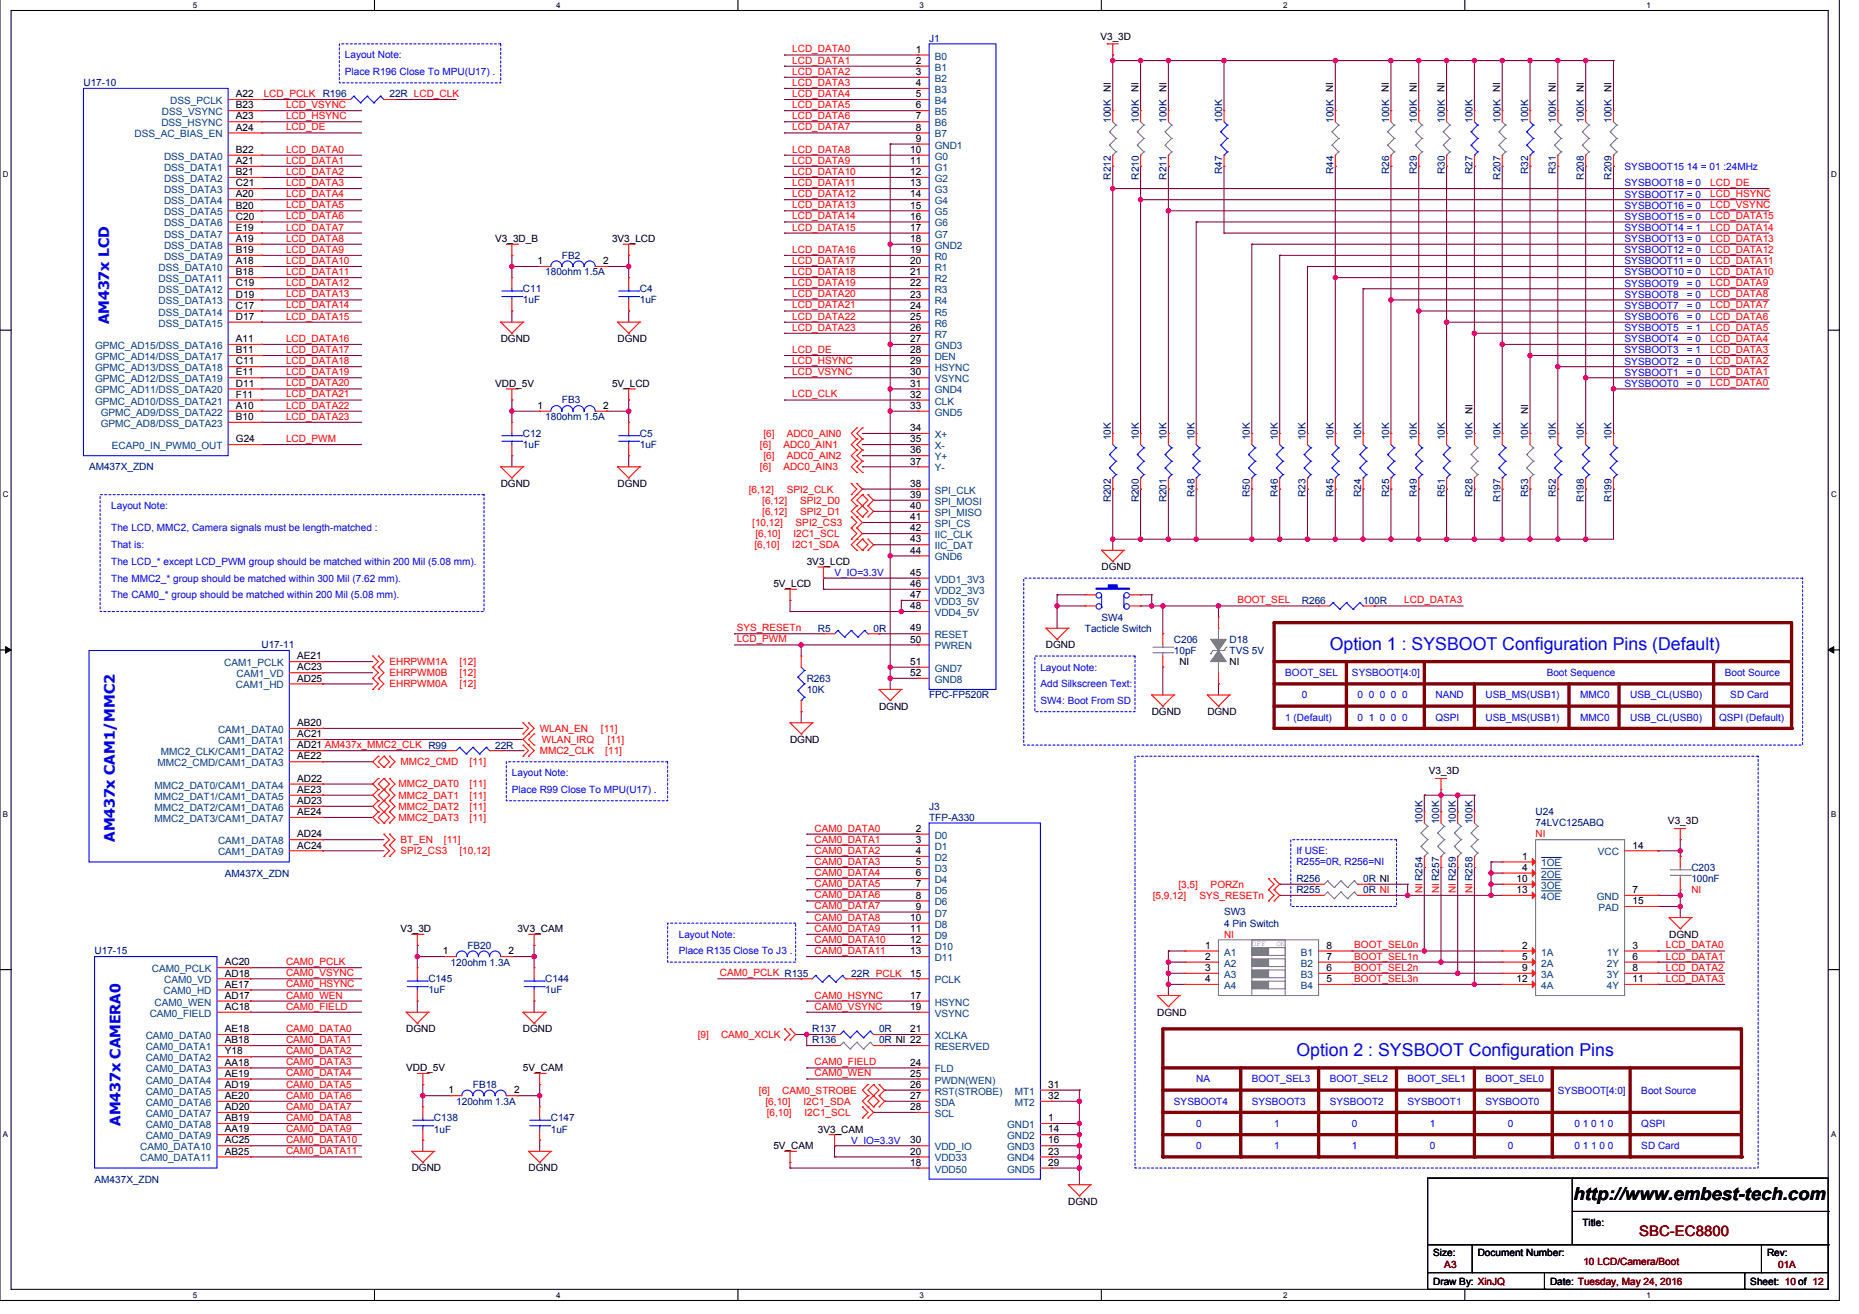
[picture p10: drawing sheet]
<svg xmlns="http://www.w3.org/2000/svg" width="297mm" height="210mm" viewBox="0 0 297 210" stroke-linecap="round" stroke-linejoin="round" font-family="sans-serif">
<defs><g id="words">
<g font-size="2.8" fill="#00f">
<text x="212.5" y="103.8">Option 1 : SYSBOOT Configuration Pins (Default)</text>
<text x="207.1" y="168.7">Option 2 : SYSBOOT Configuration Pins</text>
</g>
<text font-size="2.8" x="251.4" y="191.6">http://www.embest-tech.com</text>
<g font-size="2.3" fill="#00f">
<text x="17.5" y="51.8" transform="rotate(-90 17.5 51.8)">AM437x LCD</text>
<text x="18.4" y="134.5" transform="rotate(-90 18.4 134.5)">AM437x CAM1/MMC2</text>
<text x="19.2" y="179.8" transform="rotate(-90 19.2 179.8)">AM437x CAMERA0</text>
</g>
<text font-size="2.3" fill="#800000" x="261.9" y="197.4">SBC-EC8800</text>
<g font-size="1.6" fill="#00f">
<text x="55.1" y="9.3">Layout Note:</text>
<text x="55.1" y="12">Place R196 Close To MPU(U17) .</text>
<text x="259.6" y="29.8">SYSBOOT18 = 0</text>
<text x="259.6" y="27.1">SYSBOOT15 14 = 01 :24MHz</text>
<text x="259.6" y="31.6">SYSBOOT17 = 0</text>
<text x="259.6" y="33.3">SYSBOOT16 = 0</text>
<text x="259.6" y="35.1">SYSBOOT15 = 0</text>
<text x="259.6" y="36.9">SYSBOOT14 = 1</text>
<text x="259.6" y="38.7">SYSBOOT13 = 0</text>
<text x="259.6" y="40.5">SYSBOOT12 = 0</text>
<text x="259.6" y="42.2">SYSBOOT11 = 0</text>
<text x="259.6" y="44">SYSBOOT10 = 0</text>
<text x="259.6" y="45.8">SYSBOOT9</text>
<text x="259.6" y="47.6">SYSBOOT8</text>
<text x="269.6" y="45.8">= 0</text>
<text x="269.6" y="47.6">= 0</text>
<text x="259.6" y="49.3">SYSBOOT7</text>
<text x="259.6" y="51.1">SYSBOOT6</text>
<text x="259.6" y="52.9">SYSBOOT5</text>
<text x="269.6" y="49.3">= 0</text>
<text x="269.6" y="51.1">= 0</text>
<text x="269.6" y="52.9">= 1</text>
<text x="259.6" y="54.7">SYSBOOT4</text>
<text x="259.6" y="56.5">SYSBOOT3</text>
<text x="259.6" y="58.2">SYSBOOT2</text>
<text x="269.6" y="54.7">= 0</text>
<text x="269.6" y="56.5">= 1</text>
<text x="269.6" y="58.2">= 0</text>
<text x="259.6" y="60">SYSBOOT1</text>
<text x="259.6" y="61.8">SYSBOOT0</text>
<text x="269.6" y="60">= 0</text>
<text x="269.6" y="61.8">= 0</text>
<text x="17.8" y="81.3">Layout Note:</text>
<text x="17.8" y="84.9">The LCD, MMC2, Camera signals must be length-matched :</text>
<text x="17.8" y="87.6">That is:</text>
<text x="17.8" y="90.2">The LCD_* except LCD_PWM group should be matched within 200 Mil (5.08 mm).</text>
<text x="17.8" y="92.9">The MMC2_* group should be matched within 300 Mil (7.62 mm).</text>
<text x="17.8" y="95.6">The CAM0_* group should be matched within 200 Mil (5.08 mm).</text>
<text x="133.3" y="92">V_IO=3.3V</text>
<text x="166.2" y="107.1">Layout Note:</text>
<text x="166.2" y="112.5">SW4: Boot From SD</text>
<text x="166.2" y="109.8">Add Silkscreen Text:</text>
<text x="205.4" y="108">BOOT_SEL</text>
<text x="208" y="111.6">0</text>
<text x="216" y="108">SYSBOOT[4:0]</text>
<text x="216.9" y="111.6">0 0 0 0 0</text>
<text x="229.4" y="111.6">NAND</text>
<text x="237.4" y="111.6">USB_MS(USB1)</text>
<text x="247.1" y="108">Boot Sequence</text>
<text x="252.5" y="111.6">MMC0</text>
<text x="260.5" y="111.6">USB_CL(USB0)</text>
<text x="275.6" y="108">Boot Source</text>
<text x="276.5" y="111.6">SD Card</text>
<text x="205.4" y="115.1">1 (Default)</text>
<text x="216.9" y="115.1">0 1 0 0 0</text>
<text x="229.4" y="115.1">QSPI</text>
<text x="237.4" y="115.1">USB_MS(USB1)</text>
<text x="252.5" y="115.1">MMC0</text>
<text x="260.5" y="115.1">USB_CL(USB0)</text>
<text x="274.7" y="115.1">QSPI (Default)</text>
<text x="81.8" y="124">Layout Note:</text>
<text x="81.8" y="126.7">Place R99 Close To MPU(U17) .</text>
<text x="207.1" y="136.5">If USE:</text>
<text x="207.1" y="138.1">R255=0R, R256=NI</text>
<text x="108.5" y="149.8">Layout Note:</text>
<text x="108.5" y="152.5">Place R135 Close To J3 .</text>
<text x="191.1" y="172.9">NA</text>
<text x="200" y="172.9">BOOT_SEL3</text>
<text x="212.5" y="172.9">BOOT_SEL2</text>
<text x="224.9" y="172.9">BOOT_SEL1</text>
<text x="237.4" y="172.9">BOOT_SEL0</text>
<text x="187.6" y="176.5">SYSBOOT4</text>
<text x="200" y="176.5">SYSBOOT3</text>
<text x="212.5" y="176.5">SYSBOOT2</text>
<text x="224.9" y="176.5">SYSBOOT1</text>
<text x="237.4" y="176.5">SYSBOOT0</text>
<text x="248.9" y="174.7">SYSBOOT[4:0]</text>
<text x="262.3" y="174.7">Boot Source</text>
<text x="136" y="182.7">V_IO=3.3V</text>
<text x="191.1" y="180">0</text>
<text x="191.1" y="183.6">0</text>
<text x="203.6" y="180">1</text>
<text x="203.6" y="183.6">1</text>
<text x="216" y="180">0</text>
<text x="216" y="183.6">1</text>
<text x="228.5" y="180">1</text>
<text x="228.5" y="183.6">0</text>
<text x="240.9" y="180">0</text>
<text x="240.9" y="183.6">0</text>
<text x="251.6" y="180">0 1 0 1 0</text>
<text x="251.6" y="183.6">0 1 1 0 0</text>
<text x="262.3" y="180">QSPI</text>
<text x="262.3" y="183.6">SD Card</text>
</g>
<g font-size="1.6" fill="#f00">
<text x="126.6" y="10.2">LCD_DATA1</text>
<text x="126.6" y="8.4">LCD_DATA0</text>
<text x="126.6" y="11.9">LCD_DATA2</text>
<text x="42.1" y="15.5">LCD_PCLK</text>
<text x="45.7" y="17.3">LCD_VSYNC</text>
<text x="126.6" y="13.7">LCD_DATA3</text>
<text x="126.6" y="15.5">LCD_DATA4</text>
<text x="126.6" y="17.3">LCD_DATA5</text>
<text x="45.7" y="19">LCD_HSYNC</text>
<text x="45.7" y="20.8">LCD_DE</text>
<text x="126.6" y="19">LCD_DATA6</text>
<text x="126.6" y="20.8">LCD_DATA7</text>
<text x="45.7" y="26.2">LCD_DATA1</text>
<text x="45.7" y="24.4">LCD_DATA0</text>
<text x="45.7" y="29.7">LCD_DATA3</text>
<text x="45.7" y="27.9">LCD_DATA2</text>
<text x="126.6" y="26.2">LCD_DATA9</text>
<text x="126.6" y="29.7">LCD_DATA11</text>
<text x="126.6" y="27.9">LCD_DATA10</text>
<text x="126.6" y="24.4">LCD_DATA8</text>
<text x="273.3" y="29.7">LCD_DE</text>
<text x="45.7" y="35">LCD_DATA6</text>
<text x="45.7" y="31.5">LCD_DATA4</text>
<text x="45.7" y="33.3">LCD_DATA5</text>
<text x="126.6" y="35">LCD_DATA14</text>
<text x="126.6" y="31.5">LCD_DATA12</text>
<text x="126.6" y="33.3">LCD_DATA13</text>
<text x="273.3" y="31.5">LCD_HSYNC</text>
<text x="273.3" y="33.3">LCD_VSYNC</text>
<text x="273.3" y="35">LCD_DATA15</text>
<text x="45.7" y="36.8">LCD_DATA7</text>
<text x="45.7" y="40.4">LCD_DATA9</text>
<text x="45.7" y="38.6">LCD_DATA8</text>
<text x="126.6" y="36.8">LCD_DATA15</text>
<text x="126.6" y="40.4">LCD_DATA16</text>
<text x="273.3" y="36.8">LCD_DATA14</text>
<text x="273.3" y="38.6">LCD_DATA13</text>
<text x="273.3" y="40.4">LCD_DATA12</text>
<text x="45.7" y="43.9">LCD_DATA11</text>
<text x="45.7" y="42.2">LCD_DATA10</text>
<text x="45.7" y="45.7">LCD_DATA12</text>
<text x="45.7" y="47.5">LCD_DATA13</text>
<text x="126.6" y="42.2">LCD_DATA17</text>
<text x="126.6" y="45.7">LCD_DATA19</text>
<text x="126.6" y="43.9">LCD_DATA18</text>
<text x="126.6" y="47.5">LCD_DATA20</text>
<text x="273.3" y="42.2">LCD_DATA11</text>
<text x="273.3" y="43.9">LCD_DATA10</text>
<text x="273.3" y="45.7">LCD_DATA9</text>
<text x="273.3" y="47.5">LCD_DATA8</text>
<text x="45.7" y="49.3">LCD_DATA14</text>
<text x="45.7" y="51">LCD_DATA15</text>
<text x="126.6" y="51">LCD_DATA22</text>
<text x="126.6" y="52.8">LCD_DATA23</text>
<text x="126.6" y="49.3">LCD_DATA21</text>
<text x="273.3" y="49.3">LCD_DATA7</text>
<text x="273.3" y="51">LCD_DATA6</text>
<text x="273.3" y="52.8">LCD_DATA5</text>
<text x="45.7" y="56.4">LCD_DATA17</text>
<text x="45.7" y="54.6">LCD_DATA16</text>
<text x="45.7" y="59.9">LCD_DATA19</text>
<text x="45.7" y="58.2">LCD_DATA18</text>
<text x="126.6" y="59.9">LCD_VSYNC</text>
<text x="126.6" y="58.2">LCD_HSYNC</text>
<text x="126.6" y="56.4">LCD_DE</text>
<text x="273.3" y="54.6">LCD_DATA4</text>
<text x="273.3" y="56.4">LCD_DATA3</text>
<text x="273.3" y="58.2">LCD_DATA2</text>
<text x="273.3" y="59.9">LCD_DATA1</text>
<text x="45.7" y="65.3">LCD_DATA22</text>
<text x="45.7" y="61.7">LCD_DATA20</text>
<text x="45.7" y="63.5">LCD_DATA21</text>
<text x="126.6" y="63.5">LCD_CLK</text>
<text x="273.3" y="61.7">LCD_DATA0</text>
<text x="45.7" y="67">LCD_DATA23</text>
<text x="45.7" y="70.6">LCD_PWM</text>
<text x="121.4" y="71.6">[6]</text>
<text x="122" y="69.8">[6]</text>
<text x="125.2" y="71.6">ADC0_AIN1</text>
<text x="125.7" y="69.8">ADC0_AIN0</text>
<text x="121.4" y="75.1">[6]</text>
<text x="122" y="73.3">[6]</text>
<text x="125.2" y="75.1">ADC0_AIN3</text>
<text x="125.7" y="73.3">ADC0_AIN2</text>
<text x="119.7" y="78.7">[6,12]</text>
<text x="121.8" y="80.5">[6,12]</text>
<text x="121.8" y="82.2">[6,12]</text>
<text x="125.7" y="78.7">SPI2_CLK</text>
<text x="127.8" y="80.5">SPI2_D0</text>
<text x="127.8" y="82.2">SPI2_D1</text>
<text x="120.2" y="84">[10,12]</text>
<text x="120.5" y="87.6">[6,10]</text>
<text x="120.7" y="85.8">[6,10]</text>
<text x="126.6" y="87.6">I2C1_SDA</text>
<text x="126.8" y="85.8">I2C1_SCL</text>
<text x="127.1" y="84">SPI2_CS3</text>
<text x="117.7" y="100.8">SYS_RESETn</text>
<text x="197.7" y="96.4">BOOT_SEL</text>
<text x="224.4" y="96.4">LCD_DATA3</text>
<text x="62.2" y="106.2">EHRPWM1A</text>
<text x="73.4" y="106.2">[12]</text>
<text x="117.7" y="102.6">LCD_PWM</text>
<text x="62.2" y="109.8">EHRPWM0A</text>
<text x="62.2" y="108">EHRPWM0B</text>
<text x="73.4" y="109.8">[12]</text>
<text x="73.4" y="108">[12]</text>
<text x="86.2" y="116.9">WLAN_EN</text>
<text x="86.6" y="118.7">WLAN_IRQ</text>
<text x="96" y="116.9">[11]</text>
<text x="97.1" y="118.7">[11]</text>
<text x="63.6" y="125.8">MMC2_DAT0</text>
<text x="64" y="122.2">MMC2_CMD</text>
<text x="75" y="125.8">[11]</text>
<text x="75" y="122.2">[11]</text>
<text x="86.2" y="120.5">MMC2_CLK</text>
<text x="96.7" y="120.5">[11]</text>
<text x="63.6" y="131.1">MMC2_DAT3</text>
<text x="63.6" y="129.4">MMC2_DAT2</text>
<text x="63.6" y="127.6">MMC2_DAT1</text>
<text x="75" y="131.1">[11]</text>
<text x="75" y="129.4">[11]</text>
<text x="75" y="127.6">[11]</text>
<text x="64" y="136.5">SPI2_CS3</text>
<text x="64" y="134.7">BT_EN</text>
<text x="70.9" y="134.7">[11]</text>
<text x="73.4" y="136.5">[10,12]</text>
<text x="130.2" y="134.6">CAM0_DATA1</text>
<text x="130.2" y="136.4">CAM0_DATA2</text>
<text x="130.2" y="132.8">CAM0_DATA0</text>
<text x="245.4" y="133.8">NI</text>
<text x="130.2" y="139.9">CAM0_DATA4</text>
<text x="130.2" y="141.7">CAM0_DATA5</text>
<text x="130.2" y="138.2">CAM0_DATA3</text>
<text x="130.2" y="143.5">CAM0_DATA6</text>
<text x="184.2" y="143.6">[5,9,12]</text>
<text x="188.3" y="141.8">[3,5]</text>
<text x="191.7" y="143.6">SYS_RESETn</text>
<text x="193.4" y="141.8">PORZn</text>
<text x="227.3" y="142.7" transform="rotate(-90 227.3 142.7)">NI R254</text>
<text x="229.9" y="142.7" transform="rotate(-90 229.9 142.7)">NI R257</text>
<text x="232.6" y="142.7" transform="rotate(-90 232.6 142.7)">NI R259</text>
<text x="235.3" y="142.7" transform="rotate(-90 235.3 142.7)">NI R258</text>
<text x="270.3" y="142.7">NI</text>
<text x="130.2" y="145.3">CAM0_DATA7</text>
<text x="130.2" y="147.1">CAM0_DATA8</text>
<text x="130.2" y="148.8">CAM0_DATA9</text>
<text x="195.6" y="149.8">NI</text>
<text x="45.7" y="155.9">CAM0_VSYNC</text>
<text x="45.7" y="154.2">CAM0_PCLK</text>
<text x="115" y="155.9">CAM0_PCLK R135</text>
<text x="130.2" y="150.6">CAM0_DATA10</text>
<text x="130.2" y="152.4">CAM0_DATA11</text>
<text x="216.4" y="151.5">BOOT_SEL0n</text>
<text x="216.4" y="155.1">BOOT_SEL2n</text>
<text x="216.4" y="153.3">BOOT_SEL1n</text>
<text x="266.2" y="151.5">LCD_DATA0</text>
<text x="266.2" y="153.3">LCD_DATA1</text>
<text x="266.2" y="155.1">LCD_DATA2</text>
<text x="45.7" y="157.7">CAM0_HSYNC</text>
<text x="45.7" y="159.5">CAM0_WEN</text>
<text x="45.7" y="161.3">CAM0_FIELD</text>
<text x="130.2" y="161.3">CAM0_VSYNC</text>
<text x="130.2" y="159.5">CAM0_HSYNC</text>
<text x="216.4" y="156.8">BOOT_SEL3n</text>
<text x="266.2" y="156.8">LCD_DATA3</text>
<text x="45.7" y="166.6">CAM0_DATA1</text>
<text x="45.7" y="164.8">CAM0_DATA0</text>
<text x="111.5" y="165.8">[9]</text>
<text x="115.2" y="165.8">CAM0_XCLK</text>
<text x="45.7" y="172">CAM0_DATA4</text>
<text x="45.7" y="173.7">CAM0_DATA5</text>
<text x="45.7" y="170.2">CAM0_DATA3</text>
<text x="45.7" y="168.4">CAM0_DATA2</text>
<text x="130.2" y="172">CAM0_WEN</text>
<text x="130.2" y="170.2">CAM0_FIELD</text>
<text x="45.7" y="175.5">CAM0_DATA6</text>
<text x="45.7" y="177.3">CAM0_DATA7</text>
<text x="45.7" y="179.1">CAM0_DATA8</text>
<text x="121.3" y="174.7">[6]</text>
<text x="122.3" y="176.5">[6,10]</text>
<text x="122.5" y="178.2">[6,10]</text>
<text x="125" y="174.7">CAM0_STROBE</text>
<text x="128.4" y="176.5">I2C1_SDA</text>
<text x="128.5" y="178.2">I2C1_SCL</text>
<text x="45.7" y="180.8">CAM0_DATA9</text>
<text x="45.7" y="182.6">CAM0_DATA10</text>
<text x="45.7" y="184.4">CAM0_DATA11</text>
</g>
<g font-size="1.6">
<text x="146.3" y="8.4">1</text>
<text x="146.3" y="10.2">2</text>
<text x="146.3" y="12">3</text>
<text x="175.8" y="6.3">V3_3D</text>
<text x="37.7" y="15.5">A22</text>
<text x="37.7" y="17.3">B23</text>
<text x="146.3" y="13.8">4</text>
<text x="146.3" y="15.5">5</text>
<text x="146.3" y="17.3">6</text>
<text x="177.5" y="14.7" transform="rotate(-90 177.5 14.7)">NI</text>
<text x="181.9" y="14.7" transform="rotate(-90 181.9 14.7)">NI</text>
<text x="186.4" y="14.7" transform="rotate(-90 186.4 14.7)">NI</text>
<text x="213" y="14.7" transform="rotate(-90 213 14.7)">NI</text>
<text x="221.9" y="14.7" transform="rotate(-90 221.9 14.7)">NI</text>
<text x="226.4" y="14.7" transform="rotate(-90 226.4 14.7)">NI</text>
<text x="230.8" y="14.7" transform="rotate(-90 230.8 14.7)">NI</text>
<text x="239.7" y="14.7" transform="rotate(-90 239.7 14.7)">NI</text>
<text x="248.6" y="14.7" transform="rotate(-90 248.6 14.7)">NI</text>
<text x="253" y="14.7" transform="rotate(-90 253 14.7)">NI</text>
<text x="257.5" y="14.7" transform="rotate(-90 257.5 14.7)">NI</text>
<text x="37.7" y="19.1">A23</text>
<text x="37.7" y="20.9">A24</text>
<text x="146.3" y="19.1">7</text>
<text x="146.3" y="20.9">8</text>
<text x="146.3" y="22.6">9</text>
<text x="37.7" y="24.4">B22</text>
<text x="37.7" y="26.2">A21</text>
<text x="37.7" y="28">B21</text>
<text x="37.7" y="29.8">C21</text>
<text x="145.4" y="24.4">10</text>
<text x="145.4" y="26.2">11</text>
<text x="145.4" y="28">12</text>
<text x="145.4" y="29.8">13</text>
<text x="37.7" y="31.5">A20</text>
<text x="37.7" y="33.3">B20</text>
<text x="37.7" y="35.1">C20</text>
<text x="145.4" y="31.5">14</text>
<text x="145.4" y="33.3">15</text>
<text x="145.4" y="35.1">16</text>
<text x="37.7" y="36.9">E19</text>
<text x="37.7" y="38.6">A19</text>
<text x="37.7" y="40.4">B19</text>
<text x="79.1" y="38.7">V3_3D_B</text>
<text x="97.8" y="38.7">3V3_LCD</text>
<text x="145.4" y="36.9">17</text>
<text x="145.4" y="38.6">18</text>
<text x="145.4" y="40.4">19</text>
<text x="37.7" y="42.2">A18</text>
<text x="37.7" y="44">B18</text>
<text x="37.7" y="45.8">C19</text>
<text x="37.7" y="47.5">D19</text>
<text x="85.9" y="42.2">1</text>
<text x="96.4" y="42.2">2</text>
<text x="145.4" y="42.2">20</text>
<text x="145.4" y="44">21</text>
<text x="145.4" y="45.8">22</text>
<text x="145.4" y="47.5">23</text>
<text x="37.7" y="49.3">C17</text>
<text x="37.7" y="51.1">D17</text>
<text x="145.4" y="49.3">24</text>
<text x="145.4" y="51.1">25</text>
<text x="145.4" y="52.9">26</text>
<text x="37.7" y="54.6">A11</text>
<text x="37.7" y="56.4">B11</text>
<text x="37.7" y="58.2">C11</text>
<text x="37.7" y="60">E11</text>
<text x="80" y="54.7">DGND</text>
<text x="98.7" y="54.7">DGND</text>
<text x="145.4" y="54.6">27</text>
<text x="145.4" y="56.4">28</text>
<text x="145.4" y="58.2">29</text>
<text x="145.4" y="60">30</text>
<text x="37.7" y="61.8">D11</text>
<text x="37.7" y="63.5">F11</text>
<text x="37.7" y="65.3">A10</text>
<text x="79.1" y="61.8">VDD_5V</text>
<text x="85.9" y="65.3">1</text>
<text x="96.4" y="65.3">2</text>
<text x="97.8" y="61.8">5V_LCD</text>
<text x="145.4" y="61.8">31</text>
<text x="145.4" y="63.5">32</text>
<text x="145.4" y="65.3">33</text>
<text x="37.7" y="67.1">B10</text>
<text x="37.7" y="70.6">G24</text>
<text x="145.4" y="68.9">34</text>
<text x="145.4" y="70.6">35</text>
<text x="235.3" y="66.2" transform="rotate(-90 235.3 66.2)">NI</text>
<text x="244.2" y="66.2" transform="rotate(-90 244.2 66.2)">NI</text>
<text x="80" y="77.8">DGND</text>
<text x="98.7" y="77.8">DGND</text>
<text x="145.4" y="72.4">36</text>
<text x="145.4" y="74.2">37</text>
<text x="145.4" y="77.8">38</text>
<text x="145.4" y="79.5">39</text>
<text x="145.4" y="81.3">40</text>
<text x="145.4" y="83.1">41</text>
<text x="145.4" y="84.9">42</text>
<text x="145.4" y="86.6">43</text>
<text x="145.4" y="88.4">44</text>
<text x="123.6" y="93.8">5V_LCD</text>
<text x="128.9" y="90.2">3V3_LCD</text>
<text x="145.4" y="92">45</text>
<text x="145.4" y="93.8">46</text>
<text x="145.4" y="95.5">47</text>
<text x="176" y="91.1">DGND</text>
<text x="145.4" y="97.3">48</text>
<text x="145.4" y="100.9">49</text>
<text x="47.5" y="107.1">AC23</text>
<text x="47.5" y="105.3">AE21</text>
<text x="145.4" y="102.7">50</text>
<text x="145.4" y="106.2">51</text>
<text x="145.4" y="108">52</text>
<text x="167.1" y="103.6">DGND</text>
<text x="188.5" y="106.2">NI</text>
<text x="196.5" y="106.2">NI</text>
<text x="47.5" y="108.9">AD25</text>
<text x="140.5" y="113.4">DGND</text>
<text x="47.5" y="119.5">AD21 AM437x_MMC2_CLK R99</text>
<text x="47.5" y="117.8">AC21</text>
<text x="47.5" y="116">AB20</text>
<text x="126.2" y="118.7">DGND</text>
<text x="184" y="114.2">DGND</text>
<text x="192.9" y="114.2">DGND</text>
<text x="47.5" y="121.3">AE22</text>
<text x="47.5" y="124.9">AD22</text>
<text x="228.3" y="123.7">V3_3D</text>
<text x="47.5" y="126.7">AE23</text>
<text x="47.5" y="128.4">AD23</text>
<text x="47.5" y="130.2">AE24</text>
<text x="266.5" y="131.7">V3_3D</text>
<text x="47.5" y="135.5">AC24</text>
<text x="47.5" y="133.8">AD24</text>
<text x="146.3" y="132.9">2</text>
<text x="146.3" y="134.7">3</text>
<text x="146.3" y="136.4">4</text>
<text x="243.2" y="137.3">1</text>
<text x="260.8" y="135.5">14</text>
<text x="146.3" y="138.2">5</text>
<text x="146.3" y="140">6</text>
<text x="146.3" y="141.8">7</text>
<text x="146.3" y="143.5">8</text>
<text x="242.3" y="140.9">10</text>
<text x="242.3" y="142.7">13</text>
<text x="243.2" y="139.1">4</text>
<text x="260.8" y="142.7">7</text>
<text x="64" y="148.9">V3_3D</text>
<text x="82.7" y="148.9">3V3_CAM</text>
<text x="145.4" y="147.1">10</text>
<text x="145.4" y="148.9">11</text>
<text x="146.3" y="145.3">9</text>
<text x="260.8" y="144.4">15</text>
<text x="266.7" y="149.8">DGND</text>
<text x="35.9" y="154.2">AC20</text>
<text x="35.9" y="156">AD18</text>
<text x="70.8" y="152.4">1</text>
<text x="81.3" y="152.4">2</text>
<text x="145.4" y="150.7">12</text>
<text x="145.4" y="152.4">13</text>
<text x="145.4" y="156">15</text>
<text x="192.6" y="151.5">1</text>
<text x="192.6" y="153.3">2</text>
<text x="192.6" y="155.1">3</text>
<text x="211.9" y="151.5">8</text>
<text x="211.9" y="153.3">7</text>
<text x="211.9" y="155.1">6</text>
<text x="243.2" y="151.5">2</text>
<text x="243.2" y="153.3">5</text>
<text x="243.2" y="155.1">9</text>
<text x="260.8" y="151.5">3</text>
<text x="260.8" y="153.3">6</text>
<text x="260.8" y="155.1">8</text>
<text x="35.9" y="157.8">AE17</text>
<text x="35.9" y="159.5">AD17</text>
<text x="35.9" y="161.3">AC18</text>
<text x="145.4" y="159.5">17</text>
<text x="145.4" y="161.3">19</text>
<text x="192.6" y="156.9">4</text>
<text x="211.9" y="156.9">5</text>
<text x="242.3" y="156.9">12</text>
<text x="260.8" y="156.9">11</text>
<text x="35.9" y="164.9">AE18</text>
<text x="35.9" y="166.7">AB18</text>
<text x="64.9" y="164.9">DGND</text>
<text x="83.6" y="164.9">DGND</text>
<text x="145.4" y="164.9">21</text>
<text x="184.9" y="162.2">DGND</text>
<text x="35.9" y="168.4">Y18</text>
<text x="35.9" y="170.2">AA18</text>
<text x="35.9" y="172">AE19</text>
<text x="35.9" y="173.8">AD19</text>
<text x="64.9" y="171.1">VDD_5V</text>
<text x="83.6" y="171.1">5V_CAM</text>
<text x="145.4" y="170.2">24</text>
<text x="145.4" y="172">25</text>
<text x="145.4" y="173.8">26</text>
<text x="167.5" y="173.8">31</text>
<text x="35.9" y="175.5">AE20</text>
<text x="35.9" y="177.3">AD20</text>
<text x="35.9" y="179.1">AB19</text>
<text x="71.6" y="174.7">1</text>
<text x="82.1" y="174.7">2</text>
<text x="145.4" y="175.5">27</text>
<text x="145.4" y="177.3">28</text>
<text x="167.5" y="179.1">1</text>
<text x="167.5" y="175.5">32</text>
<text x="35.9" y="180.9">AA19</text>
<text x="35.9" y="182.7">AC25</text>
<text x="35.9" y="184.4">AB25</text>
<text x="123.6" y="183.6">5V_CAM</text>
<text x="130.7" y="180.9">3V3_CAM</text>
<text x="145.4" y="184.4">20</text>
<text x="145.4" y="182.7">30</text>
<text x="167.5" y="180.9">14</text>
<text x="167.5" y="182.7">16</text>
<text x="167.5" y="184.4">23</text>
<text x="65.8" y="187.1">DGND</text>
<text x="84.5" y="187.1">DGND</text>
<text x="145.4" y="186.2">18</text>
<text x="167.5" y="186.2">29</text>
<text x="170.7" y="192.5">DGND</text>
<text x="252.8" y="195.8">Title:</text>
<text x="229" y="200.7">Size:</text>
<text x="236.1" y="200.7">Document Number:</text>
<text x="282.3" y="200.7">Rev:</text>
<text x="229" y="205.3">Draw By: XinJQ</text>
<text x="247.7" y="205.3">Date: Tuesday, May 24, 2016</text>
<text x="279.7" y="205.3">Sheet: 10 of 12</text>
</g>
<g font-size="1.6" fill="#000080">
<text x="148.5" y="6.7">J1</text>
<text x="13.3" y="13.8">U17-10</text>
<text x="51.6" y="15.6">R196</text>
<text x="62.2" y="15.6">22R LCD_CLK</text>
<text x="177.5" y="19.6" transform="rotate(-90 177.5 19.6)">100K</text>
<text x="181.9" y="19.6" transform="rotate(-90 181.9 19.6)">100K</text>
<text x="186.4" y="19.6" transform="rotate(-90 186.4 19.6)">100K</text>
<text x="195.3" y="19.6" transform="rotate(-90 195.3 19.6)">100K</text>
<text x="213.1" y="19.6" transform="rotate(-90 213.1 19.6)">100K</text>
<text x="222" y="19.6" transform="rotate(-90 222 19.6)">100K</text>
<text x="226.4" y="19.6" transform="rotate(-90 226.4 19.6)">100K</text>
<text x="230.8" y="19.6" transform="rotate(-90 230.8 19.6)">100K</text>
<text x="235.3" y="19.6" transform="rotate(-90 235.3 19.6)">100K</text>
<text x="239.7" y="19.6" transform="rotate(-90 239.7 19.6)">100K</text>
<text x="244.2" y="19.6" transform="rotate(-90 244.2 19.6)">100K</text>
<text x="248.6" y="19.6" transform="rotate(-90 248.6 19.6)">100K</text>
<text x="253.1" y="19.6" transform="rotate(-90 253.1 19.6)">100K</text>
<text x="257.5" y="19.6" transform="rotate(-90 257.5 19.6)">100K</text>
<text x="177.5" y="28.7" transform="rotate(-90 177.5 28.7)">R212</text>
<text x="181.9" y="28.7" transform="rotate(-90 181.9 28.7)">R210</text>
<text x="186.4" y="28.7" transform="rotate(-90 186.4 28.7)">R211</text>
<text x="195.3" y="27.8" transform="rotate(-90 195.3 27.8)">R47</text>
<text x="213.1" y="27.8" transform="rotate(-90 213.1 27.8)">R44</text>
<text x="222" y="27.8" transform="rotate(-90 222 27.8)">R26</text>
<text x="226.4" y="27.8" transform="rotate(-90 226.4 27.8)">R29</text>
<text x="230.8" y="27.8" transform="rotate(-90 230.8 27.8)">R30</text>
<text x="235.3" y="27.8" transform="rotate(-90 235.3 27.8)">R27</text>
<text x="239.7" y="28.7" transform="rotate(-90 239.7 28.7)">R207</text>
<text x="244.2" y="27.8" transform="rotate(-90 244.2 27.8)">R32</text>
<text x="248.6" y="27.8" transform="rotate(-90 248.6 27.8)">R31</text>
<text x="253.1" y="28.7" transform="rotate(-90 253.1 28.7)">R208</text>
<text x="257.5" y="28.7" transform="rotate(-90 257.5 28.7)">R209</text>
<text x="89.8" y="41.3">FB2</text>
<text x="83.6" y="46.7">C11</text>
<text x="87.1" y="44">180ohm 1.5A</text>
<text x="102.2" y="46.7">C4</text>
<text x="83.6" y="48.5">1uF</text>
<text x="102.2" y="48.5">1uF</text>
<text x="89.8" y="64.5">FB3</text>
<text x="83.6" y="69.8">C12</text>
<text x="83.6" y="71.6">1uF</text>
<text x="87.1" y="67.1">180ohm 1.5A</text>
<text x="102.2" y="69.8">C5</text>
<text x="102.2" y="71.6">1uF</text>
<text x="177.5" y="70.3" transform="rotate(-90 177.5 70.3)">10K</text>
<text x="181.9" y="70.3" transform="rotate(-90 181.9 70.3)">10K</text>
<text x="186.4" y="70.3" transform="rotate(-90 186.4 70.3)">10K</text>
<text x="190.8" y="70.3" transform="rotate(-90 190.8 70.3)">10K</text>
<text x="199.7" y="70.3" transform="rotate(-90 199.7 70.3)">10K</text>
<text x="204.2" y="70.3" transform="rotate(-90 204.2 70.3)">10K</text>
<text x="208.6" y="70.3" transform="rotate(-90 208.6 70.3)">10K</text>
<text x="213.1" y="70.3" transform="rotate(-90 213.1 70.3)">10K</text>
<text x="217.5" y="70.3" transform="rotate(-90 217.5 70.3)">10K</text>
<text x="222" y="70.3" transform="rotate(-90 222 70.3)">10K</text>
<text x="226.4" y="70.3" transform="rotate(-90 226.4 70.3)">10K</text>
<text x="230.8" y="70.3" transform="rotate(-90 230.8 70.3)">10K</text>
<text x="235.3" y="70.3" transform="rotate(-90 235.3 70.3)">10K</text>
<text x="239.7" y="70.3" transform="rotate(-90 239.7 70.3)">10K</text>
<text x="244.2" y="70.3" transform="rotate(-90 244.2 70.3)">10K</text>
<text x="248.6" y="70.3" transform="rotate(-90 248.6 70.3)">10K</text>
<text x="253.1" y="70.3" transform="rotate(-90 253.1 70.3)">10K</text>
<text x="257.5" y="70.3" transform="rotate(-90 257.5 70.3)">10K</text>
<text x="14.2" y="75.1">AM437X_ZDN</text>
<text x="177.5" y="80.3" transform="rotate(-90 177.5 80.3)">R202</text>
<text x="181.9" y="80.3" transform="rotate(-90 181.9 80.3)">R200</text>
<text x="186.4" y="80.3" transform="rotate(-90 186.4 80.3)">R201</text>
<text x="190.8" y="79.4" transform="rotate(-90 190.8 79.4)">R48</text>
<text x="199.7" y="79.4" transform="rotate(-90 199.7 79.4)">R50</text>
<text x="204.2" y="79.4" transform="rotate(-90 204.2 79.4)">R46</text>
<text x="208.6" y="79.4" transform="rotate(-90 208.6 79.4)">R23</text>
<text x="213.1" y="79.4" transform="rotate(-90 213.1 79.4)">R45</text>
<text x="217.5" y="79.4" transform="rotate(-90 217.5 79.4)">R24</text>
<text x="222" y="79.4" transform="rotate(-90 222 79.4)">R25</text>
<text x="226.4" y="79.4" transform="rotate(-90 226.4 79.4)">R49</text>
<text x="230.8" y="79.4" transform="rotate(-90 230.8 79.4)">R51</text>
<text x="235.3" y="79.4" transform="rotate(-90 235.3 79.4)">R28</text>
<text x="239.7" y="80.3" transform="rotate(-90 239.7 80.3)">R197</text>
<text x="244.2" y="79.4" transform="rotate(-90 244.2 79.4)">R53</text>
<text x="248.6" y="79.4" transform="rotate(-90 248.6 79.4)">R52</text>
<text x="253.1" y="80.3" transform="rotate(-90 253.1 80.3)">R198</text>
<text x="257.5" y="80.3" transform="rotate(-90 257.5 80.3)">R199</text>
<text x="130.7" y="100.9">R5</text>
<text x="139.6" y="100.9">0R</text>
<text x="173.4" y="100.9">Tacticle Switch</text>
<text x="176" y="99.1">SW4</text>
<text x="208" y="96.5">R266</text>
<text x="217.8" y="96.5">100R</text>
<text x="41.8" y="103.6">U17-11</text>
<text x="187.6" y="102.7">C206</text>
<text x="187.6" y="104.5">10pF</text>
<text x="196.5" y="102.7">D18</text>
<text x="196.5" y="104.5">TVS 5V</text>
<text x="128.9" y="108.9">R263</text>
<text x="128.9" y="110.7">10K</text>
<text x="148.5" y="111.6">FPC-FP520R</text>
<text x="79.1" y="119.6">22R</text>
<text x="148.5" y="129.4">J3</text>
<text x="148.5" y="131.1">TFP-A330</text>
<text x="227.3" y="131.6" transform="rotate(-90 227.3 131.6)">100K</text>
<text x="230" y="131.6" transform="rotate(-90 230 131.6)">100K</text>
<text x="232.6" y="131.6" transform="rotate(-90 232.6 131.6)">100K</text>
<text x="235.3" y="131.6" transform="rotate(-90 235.3 131.6)">100K</text>
<text x="245.4" y="130.2">U24</text>
<text x="245.4" y="132">74LVC125ABQ</text>
<text x="35.9" y="140">AM437X_ZDN</text>
<text x="207.1" y="140.9">R256</text>
<text x="207.1" y="142.7">R255</text>
<text x="217.8" y="140.9">0R NI</text>
<text x="217.8" y="142.7">0R NI</text>
<text x="270.3" y="139.1">C203</text>
<text x="270.3" y="140.9">100nF</text>
<text x="195.6" y="146.2">SW3</text>
<text x="195.6" y="148">4 Pin Switch</text>
<text x="15.1" y="152.5">U17-15</text>
<text x="72" y="154.2">120ohm 1.3A</text>
<text x="74.7" y="151.6">FB20</text>
<text x="68.5" y="156.9">C145</text>
<text x="68.5" y="158.7">1uF</text>
<text x="87.1" y="156.9">C144</text>
<text x="87.1" y="158.7">1uF</text>
<text x="136" y="156">22R PCLK</text>
<text x="129.8" y="164.9">R137</text>
<text x="129.8" y="166.7">R136</text>
<text x="140.5" y="164.9">0R</text>
<text x="140.5" y="166.7">0R NI 22</text>
<text x="75.6" y="173.8">FB18</text>
<text x="69.3" y="179.1">C138</text>
<text x="72.9" y="176.5">120ohm 1.3A</text>
<text x="88" y="179.1">C147</text>
<text x="69.3" y="180.9">1uF</text>
<text x="88" y="180.9">1uF</text>
<text x="15.1" y="188.9">AM437X_ZDN</text>
</g>
<g font-size="1.6" fill="#004080">
<text x="149.4" y="9.5">B0</text>
<text x="149.4" y="11.3">B1</text>
<text x="27.2" y="16.6">DSS_PCLK</text>
<text x="149.4" y="13.1">B2</text>
<text x="149.4" y="14.8">B3</text>
<text x="149.4" y="16.6">B4</text>
<text x="21.5" y="22">DSS_AC_BIAS_EN</text>
<text x="25.8" y="20.2">DSS_HSYNC</text>
<text x="25.9" y="18.4">DSS_VSYNC</text>
<text x="149.4" y="18.4">B5</text>
<text x="149.4" y="20.2">B6</text>
<text x="149.4" y="22">B7</text>
<text x="149.4" y="23.7">GND1</text>
<text x="26.2" y="25.5">DSS_DATA0</text>
<text x="26.2" y="27.3">DSS_DATA1</text>
<text x="26.2" y="29.1">DSS_DATA2</text>
<text x="149.4" y="25.5">G0</text>
<text x="149.4" y="27.3">G1</text>
<text x="149.4" y="29.1">G2</text>
<text x="26.2" y="30.8">DSS_DATA3</text>
<text x="26.2" y="32.6">DSS_DATA4</text>
<text x="26.2" y="34.4">DSS_DATA5</text>
<text x="149.4" y="30.8">G3</text>
<text x="149.4" y="32.6">G4</text>
<text x="149.4" y="34.4">G5</text>
<text x="26.2" y="36.2">DSS_DATA6</text>
<text x="26.2" y="38">DSS_DATA7</text>
<text x="26.2" y="39.7">DSS_DATA8</text>
<text x="26.2" y="41.5">DSS_DATA9</text>
<text x="149.4" y="36.2">G6</text>
<text x="149.4" y="38">G7</text>
<text x="149.4" y="39.7">GND2</text>
<text x="149.4" y="41.5">R0</text>
<text x="25.3" y="43.3">DSS_DATA10</text>
<text x="25.3" y="45.1">DSS_DATA11</text>
<text x="25.3" y="46.8">DSS_DATA12</text>
<text x="149.4" y="43.3">R1</text>
<text x="149.4" y="45.1">R2</text>
<text x="149.4" y="46.8">R3</text>
<text x="25.3" y="48.6">DSS_DATA13</text>
<text x="25.3" y="50.4">DSS_DATA14</text>
<text x="25.3" y="52.2">DSS_DATA15</text>
<text x="149.4" y="48.6">R4</text>
<text x="149.4" y="50.4">R5</text>
<text x="149.4" y="52.2">R6</text>
<text x="149.4" y="54">R7</text>
<text x="15.2" y="55.7">GPMC_AD15/DSS_DATA16</text>
<text x="15.2" y="57.5">GPMC_AD14/DSS_DATA17</text>
<text x="15.2" y="59.3">GPMC_AD13/DSS_DATA18</text>
<text x="149.4" y="55.7">GND3</text>
<text x="149.4" y="57.5">DEN</text>
<text x="149.4" y="59.3">HSYNC</text>
<text x="15.2" y="61.1">GPMC_AD12/DSS_DATA19</text>
<text x="15.2" y="62.8">GPMC_AD11/DSS_DATA20</text>
<text x="15.2" y="64.6">GPMC_AD10/DSS_DATA21</text>
<text x="149.4" y="61.1">VSYNC</text>
<text x="149.4" y="62.8">GND4</text>
<text x="149.4" y="64.6">CLK</text>
<text x="16.1" y="66.4">GPMC_AD9/DSS_DATA22</text>
<text x="16.1" y="68.2">GPMC_AD8/DSS_DATA23</text>
<text x="17.9" y="71.7">ECAP0_IN_PWM0_OUT</text>
<text x="149.4" y="66.4">GND5</text>
<text x="149.4" y="70">X+</text>
<text x="149.4" y="71.7">X-</text>
<text x="149.4" y="73.5">Y+</text>
<text x="149.4" y="75.3">Y-</text>
<text x="149.4" y="78.8">SPI_CLK</text>
<text x="149.4" y="80.6">SPI_MOSI</text>
<text x="149.4" y="82.4">SPI_MISO</text>
<text x="149.4" y="84.2">SPI_CS</text>
<text x="149.4" y="86">IIC_CLK</text>
<text x="149.4" y="87.7">IIC_DAT</text>
<text x="149.4" y="89.5">GND6</text>
<text x="149.4" y="93.1">VDD1_3V3</text>
<text x="149.4" y="94.9">VDD2_3V3</text>
<text x="149.4" y="96.6">VDD3_5V</text>
<text x="149.4" y="98.4">VDD4_5V</text>
<text x="149.4" y="102">RESET</text>
<text x="35.8" y="106.4">CAM1_PCLK</text>
<text x="149.4" y="103.7">PWREN</text>
<text x="149.4" y="107.3">GND7</text>
<text x="37.7" y="110">CAM1_HD</text>
<text x="37.8" y="108.2">CAM1_VD</text>
<text x="149.4" y="109.1">GND8</text>
<text x="34.8" y="118.9">CAM1_DATA1</text>
<text x="34.8" y="117.1">CAM1_DATA0</text>
<text x="24.7" y="126">MMC2_DAT0/CAM1_DATA4</text>
<text x="25.2" y="122.4">MMC2_CMD/CAM1_DATA3</text>
<text x="25.7" y="120.6">MMC2_CLK/CAM1_DATA2</text>
<text x="24.7" y="127.7">MMC2_DAT1/CAM1_DATA5</text>
<text x="24.7" y="129.5">MMC2_DAT2/CAM1_DATA6</text>
<text x="24.7" y="131.3">MMC2_DAT3/CAM1_DATA7</text>
<text x="34.8" y="136.6">CAM1_DATA9</text>
<text x="34.8" y="134.9">CAM1_DATA8</text>
<text x="149.4" y="134">D0</text>
<text x="149.4" y="135.7">D1</text>
<text x="149.4" y="137.5">D2</text>
<text x="255.3" y="136.6">VCC</text>
<text x="149.4" y="139.3">D3</text>
<text x="149.4" y="141.1">D4</text>
<text x="149.4" y="142.9">D5</text>
<text x="246.3" y="138.4">1OE</text>
<text x="246.3" y="140.2">2OE</text>
<text x="246.3" y="142">3OE</text>
<text x="246.3" y="143.7">4OE</text>
<text x="255.2" y="143.7">GND</text>
<text x="149.4" y="144.6">D6</text>
<text x="149.4" y="146.4">D7</text>
<text x="149.4" y="148.2">D8</text>
<text x="149.4" y="150">D9</text>
<text x="255.4" y="145.5">PAD</text>
<text x="24.3" y="155.3">CAM0_PCLK</text>
<text x="149.4" y="151.7">D10</text>
<text x="149.4" y="153.5">D11</text>
<text x="195.6" y="152.6">A1</text>
<text x="195.6" y="154.4">A2</text>
<text x="207.8" y="152.6">B1</text>
<text x="207.8" y="154.4">B2</text>
<text x="246.3" y="152.6">1A</text>
<text x="246.3" y="154.4">2A</text>
<text x="256.7" y="152.6">1Y</text>
<text x="256.7" y="154.4">2Y</text>
<text x="24.7" y="160.6">CAM0_WEN</text>
<text x="26.1" y="158.9">CAM0_HD</text>
<text x="26.2" y="157.1">CAM0_VD</text>
<text x="149.4" y="157.1">PCLK</text>
<text x="149.4" y="160.6">HSYNC</text>
<text x="195.6" y="156.2">A3</text>
<text x="195.6" y="158">A4</text>
<text x="207.8" y="156.2">B3</text>
<text x="207.8" y="158">B4</text>
<text x="246.3" y="156.2">3A</text>
<text x="246.3" y="158">4A</text>
<text x="256.7" y="156.2">3Y</text>
<text x="256.7" y="158">4Y</text>
<text x="23.3" y="166">CAM0_DATA0</text>
<text x="23.3" y="167.7">CAM0_DATA1</text>
<text x="23.9" y="162.4">CAM0_FIELD</text>
<text x="149.4" y="162.4">VSYNC</text>
<text x="149.4" y="166">XCLKA</text>
<text x="149.4" y="167.7">RESERVED</text>
<text x="23.3" y="169.5">CAM0_DATA2</text>
<text x="23.3" y="171.3">CAM0_DATA3</text>
<text x="23.3" y="173.1">CAM0_DATA4</text>
<text x="149.4" y="171.3">FLD</text>
<text x="149.4" y="173.1">PWDN(WEN)</text>
<text x="23.3" y="174.9">CAM0_DATA5</text>
<text x="23.3" y="176.6">CAM0_DATA6</text>
<text x="23.3" y="178.4">CAM0_DATA7</text>
<text x="149.4" y="174.9">RST(STROBE)</text>
<text x="149.4" y="176.6">SDA</text>
<text x="149.4" y="178.4">SCL</text>
<text x="162.1" y="174.9">MT1</text>
<text x="162.1" y="176.6">MT2</text>
<text x="22.4" y="183.8">CAM0_DATA10</text>
<text x="22.4" y="185.5">CAM0_DATA11</text>
<text x="23.3" y="180.2">CAM0_DATA8</text>
<text x="23.3" y="182">CAM0_DATA9</text>
<text x="149.4" y="185.5">VDD33</text>
<text x="149.4" y="183.8">VDD_IO</text>
<text x="160.9" y="180.2">GND1</text>
<text x="160.9" y="182">GND2</text>
<text x="160.9" y="183.8">GND3</text>
<text x="160.9" y="185.5">GND4</text>
<text x="149.4" y="187.3">VDD50</text>
<text x="160.9" y="187.3">GND5</text>
</g>
<g font-size="1.6" fill="#800000">
<text x="230.8" y="202.6">A3</text>
<text x="253" y="202.1">10 LCD/Camera/Boot</text>
<text x="284.1" y="202.6">01A</text>
</g>
<g font-size="1.3">
<text x="30.8" y="1.2">5</text>
<text x="88.9" y="1.2">4</text>
<text x="146.9" y="1.2">3</text>
<text x="205" y="1.2">2</text>
<text x="263.1" y="1.2">1</text>
<text x=".4" y="28.3">D</text>
<text x="292.6" y="28.3">D</text>
<text x=".4" y="79.4">C</text>
<text x="292.6" y="79.4">C</text>
<text x=".4" y="130.5">B</text>
<text x="292.6" y="130.5">B</text>
<text x=".4" y="181.6">A</text>
<text x="292.6" y="181.6">A</text>
<text x="30.8" y="207.3">5</text>
<text x="88.9" y="207.3">4</text>
<text x="146.9" y="207.3">3</text>
<text x="205" y="207.3">2</text>
<text x="263.1" y="207.3">1</text>
</g>
<g font-size="1.2" fill="#808080">
<text x="200" y="151.1">OFF</text>
<text x="203.9" y="151.1">ON</text>
</g>
</g></defs>
<path d="M0 -.1v207.8h293.9v-207.8M1.8 1.7h290.3v204.3h-290.3z" fill="none" stroke="#000" stroke-width=".17"/>
<g fill="#fff">
<path d="M30.8 .1h.7v1.4h-.7z"/>
<path d="M30.8 206.1h.7v1.5h-.7z"/>
</g>
<path d="M59.8 -.1v1.8M59.8 206v1.7" fill="none" stroke="#000" stroke-width=".17"/>
<g fill="#fff">
<path d="M88.9 .1h.7v1.4h-.7z"/>
<path d="M88.9 206.1h.7v1.5h-.7z"/>
</g>
<path d="M117.9 -.1v1.8M117.9 206v1.7" fill="none" stroke="#000" stroke-width=".17"/>
<g fill="#fff">
<path d="M146.9 .1h.7v1.4h-.7z"/>
<path d="M146.9 206.1h.7v1.5h-.7z"/>
</g>
<path d="M176 -.1v1.8M176 206v1.7" fill="none" stroke="#000" stroke-width=".17"/>
<g fill="#fff">
<path d="M205 .1h.7v1.4h-.7z"/>
<path d="M205 206.1h.7v1.5h-.7z"/>
</g>
<path d="M234.1 -.1v1.8M234.1 206v1.7" fill="none" stroke="#000" stroke-width=".17"/>
<g fill="#fff">
<path d="M263.1 .1h.7v1.4h-.7z"/>
<path d="M263.1 206.1h.7v1.5h-.7z"/>
<path d="M.4 27.2h1v1.4h-1z"/>
<path d="M292.6 27.2h.9v1.4h-.9z"/>
<path d="M.4 78.3h1v1.4h-1z"/>
<path d="M292.6 78.3h.9v1.4h-.9z"/>
</g>
<path d="M0 52.7h1.8M292.1 52.7h1.8" fill="none" stroke="#000" stroke-width=".17"/>
<g fill="#fff">
<path d="M.4 129.3h.9v1.5h-.9z"/>
<path d="M292.6 129.3h.8v1.5h-.8z"/>
</g>
<path d="M0 103.8h1.8M292.1 103.8h1.8" fill="none" stroke="#000" stroke-width=".17"/>
<path d="M.9 103.3l.9 .5-.9 .5zM292.1 103.8l.9-.5v1z" fill="#000" stroke="#000" stroke-width=".16"/>
<g fill="#fff">
<path d="M.4 180.4h.9v1.4h-.9z"/>
<path d="M292.6 180.4h.8v1.4h-.8z"/>
</g>
<path d="M0 154.9h1.8M292.1 154.9h1.8" fill="none" stroke="#000" stroke-width=".17"/>
<path d="M185.8 164.4v20.4" fill="none" stroke="#800000" stroke-width=".53"/>
<circle cx="185.8" cy="184.8" r=".26" fill="#800000"/>
<path d="M198.2 170.6v14.2" fill="none" stroke="#800000" stroke-width=".53"/>
<circle cx="198.2" cy="184.8" r=".26" fill="#800000"/>
<path d="M210.7 170.6v14.2" fill="none" stroke="#800000" stroke-width=".53"/>
<circle cx="210.7" cy="184.8" r=".26" fill="#800000"/>
<path d="M223.1 170.6v14.2" fill="none" stroke="#800000" stroke-width=".53"/>
<circle cx="223.1" cy="184.8" r=".26" fill="#800000"/>
<path d="M235.6 170.6v14.2" fill="none" stroke="#800000" stroke-width=".53"/>
<circle cx="235.6" cy="184.8" r=".26" fill="#800000"/>
<path d="M248 170.6v14.2" fill="none" stroke="#800000" stroke-width=".53"/>
<circle cx="248" cy="184.8" r=".26" fill="#800000"/>
<path d="M260.5 170.6v14.2" fill="none" stroke="#800000" stroke-width=".53"/>
<circle cx="260.5" cy="184.8" r=".26" fill="#800000"/>
<path d="M278.3 164.4v20.4" fill="none" stroke="#800000" stroke-width=".53"/>
<circle cx="278.3" cy="184.8" r=".26" fill="#800000"/>
<path d="M185.8 184.8h92.3" fill="none" stroke="#800000" stroke-width=".53"/>
<circle cx="278.1" cy="184.8" r=".26" fill="#800000"/>
<path d="M185.8 181.3h92.3" fill="none" stroke="#800000" stroke-width=".53"/>
<circle cx="278.1" cy="181.3" r=".26" fill="#800000"/>
<path d="M185.8 177.7h92.3" fill="none" stroke="#800000" stroke-width=".53"/>
<circle cx="278.1" cy="177.7" r=".26" fill="#800000"/>
<path d="M185.8 170.6h92.3" fill="none" stroke="#800000" stroke-width=".53"/>
<circle cx="278.1" cy="170.6" r=".26" fill="#800000"/>
<path d="M185.8 174.1h62.1" fill="none" stroke="#800000" stroke-width=".53"/>
<circle cx="247.9" cy="174.1" r=".26" fill="#800000"/>
<path d="M185.8 164.4h92.3" fill="none" stroke="#800000" stroke-width=".53"/>
<circle cx="278.1" cy="164.4" r=".26" fill="#800000"/>
<path d="M54.2 7h25.8v6.2h-25.8zM16 79h61.3v18.7h-61.3zM80.9 121.7h25.8v6.2h-25.8zM206.2 134.1h16.9v10.7h-16.9zM106.7 147.5h20.4v6.2h-20.4z" fill="none" stroke="#00f" stroke-width=".17" stroke-dasharray=".3 .3"/>
<path d="M215.1 105.7v10.7" fill="none" stroke="#800000" stroke-width=".53"/>
<circle cx="215.1" cy="116.4" r=".26" fill="#800000"/>
<path d="M235.6 109.2v7.2" fill="none" stroke="#800000" stroke-width=".53"/>
<circle cx="235.6" cy="116.4" r=".26" fill="#800000"/>
<path d="M227.6 105.7v10.7" fill="none" stroke="#800000" stroke-width=".53"/>
<circle cx="227.6" cy="116.4" r=".26" fill="#800000"/>
<path d="M273.8 105.7v10.7" fill="none" stroke="#800000" stroke-width=".53"/>
<circle cx="273.8" cy="116.4" r=".26" fill="#800000"/>
<path d="M258.7 109.2v7.2" fill="none" stroke="#800000" stroke-width=".53"/>
<circle cx="258.7" cy="116.4" r=".26" fill="#800000"/>
<path d="M250.7 109.2v7.2" fill="none" stroke="#800000" stroke-width=".53"/>
<circle cx="250.7" cy="116.4" r=".26" fill="#800000"/>
<path d="M286.3 99.5v16.9" fill="none" stroke="#800000" stroke-width=".53"/>
<circle cx="286.3" cy="116.4" r=".26" fill="#800000"/>
<path d="M203.6 112.8h82.5" fill="none" stroke="#800000" stroke-width=".53"/>
<circle cx="286.1" cy="112.8" r=".26" fill="#800000"/>
<path d="M203.6 116.4h82.5" fill="none" stroke="#800000" stroke-width=".53"/>
<circle cx="286.1" cy="116.4" r=".26" fill="#800000"/>
<path d="M203.6 109.2h82.5" fill="none" stroke="#800000" stroke-width=".53"/>
<circle cx="286.1" cy="109.2" r=".26" fill="#800000"/>
<path d="M203.6 105.7h82.5" fill="none" stroke="#800000" stroke-width=".53"/>
<circle cx="286.1" cy="105.7" r=".26" fill="#800000"/>
<path d="M203.6 99.5h82.5" fill="none" stroke="#800000" stroke-width=".53"/>
<circle cx="286.1" cy="99.5" r=".26" fill="#800000"/>
<path d="M203.6 99.5v16.9" fill="none" stroke="#800000" stroke-width=".53"/>
<circle cx="203.6" cy="116.4" r=".26" fill="#800000"/>
<path d="M163.6 92.4h124.4v26.6h-124.4zM165.4 104.8h16v8.9h-16zM181.4 120.8h99.5v65.8h-99.5z" fill="none" stroke="#00f" stroke-width=".17" stroke-dasharray=".3 .3"/>
<g fill="none" stroke="#800040" stroke-width=".17">
<path d="M41.8 17.7h.1M41.8 19.5h.1M41.8 15.9h12.4M41.8 17.7h16M41.8 19.5h16M54.2 15.9h.1M63.1 15.9h.1M63.1 15.9h9.8M125.3 10.6h.1M125.3 8.8h.1M125.3 14.1h.1M125.3 12.3h.1"/>
<path d="M125.3 19.5h.1M125.3 15.9h.1M125.3 17.7h.1M125.3 15.9h21.4M125.3 17.7h21.4M125.3 19.5h21.4M125.3 10.6h21.4M125.3 8.8h21.4M125.3 14.1h21.4M125.3 12.3h21.4M177.8 8.8h.1M177.8 9.7h.1"/>
<path d="M177.8 8.8v8.9M177.8 9.7h80M182.2 9.7h.1M182.2 9.7v8M186.7 9.7h.1M186.7 9.7v8M195.6 9.7h.1M195.6 9.7v8M213.4 9.7h.1M213.4 9.7v8M222.2 9.7h.1M222.2 9.7v8"/>
<path d="M226.7 9.7h.1M226.7 9.7v8M231.1 9.7h.1M231.1 9.7v8M235.6 9.7h.1M235.6 9.7v8M240 9.7h.1M240 9.7v8M244.5 9.7h.1M244.5 9.7v8M248.9 9.7h.1M248.9 9.7v8"/>
<path d="M253.4 9.7h.1M253.4 9.7v8M257.8 9.7h.1M257.8 9.7v8M41.8 21.2h.1M41.8 26.6h.1M41.8 24.8h.1M41.8 30.1h.1M41.8 28.3h.1M41.8 35.5h.1M41.8 37.2h.1M41.8 31.9h.1"/>
<path d="M41.8 33.7h.1M41.8 39h.1M41.8 21.2h16M41.8 26.6h16M41.8 24.8h16M41.8 30.1h16M41.8 28.3h16M41.8 35.5h16M41.8 37.2h16M41.8 31.9h16M41.8 33.7h16M41.8 39h16"/>
<path d="M125.3 21.2h.1M125.3 26.6h.1M125.3 30.1h.1M125.3 28.3h.1M125.3 35.5h.1M125.3 37.2h.1M125.3 24.8h.1M125.3 31.9h.1M125.3 33.7h.1M125.3 21.2h21.4M125.3 26.6h21.4M125.3 24.8h21.4"/>
<path d="M125.3 30.1h21.4M125.3 28.3h21.4M125.3 35.5h21.4M125.3 37.2h21.4M125.3 31.9h21.4M125.3 33.7h21.4M142.2 23h.1M142.2 39h.1M142.2 39h4.5M142.2 23h4.5M142.2 23v87.1M177.8 26.6h.1"/>
<path d="M177.8 30.1h.1M177.8 30.1h104.9M177.8 26.6v42.6M182.2 26.6h.1M182.2 31.9h.1M182.2 31.9h100.5M182.2 26.6v42.6M186.7 26.6h.1M186.7 33.7h.1M186.7 33.7h96M186.7 26.6v42.6M191.1 35.5h.1"/>
<path d="M191.1 35.5h91.6M191.1 35.5v33.7M195.6 26.6h.1M195.6 37.2h.1M195.6 37.2h87.1M195.6 26.6v10.6M200 39h.1M200 39h82.7M200 39v30.2M213.4 26.6h.1M213.4 26.6v42.6M222.2 26.6h.1"/>
<path d="M222.2 26.6v42.6M226.7 26.6h.1M226.7 26.6v42.6M231.1 26.6h.1M231.1 26.6v42.6M235.6 26.6h.1M235.6 26.6v42.6M240 26.6h.1M240 26.6v42.6M244.5 26.6h.1M244.5 26.6v42.6M248.9 26.6h.1"/>
<path d="M248.9 26.6v42.6M253.4 26.6h.1M253.4 26.6v42.6M257.8 26.6h.1M257.8 26.6v42.6M41.8 40.8h.1M41.8 44.3h.1M41.8 42.6h.1M41.8 49.7h.1M41.8 51.5h.1M41.8 46.1h.1M41.8 47.9h.1"/>
<path d="M41.8 56.8h.1M41.8 55h.1M41.8 58.6h.1M41.8 40.8h16M41.8 44.3h16M41.8 42.6h16M41.8 49.7h16M41.8 51.5h16M41.8 46.1h16M41.8 47.9h16M41.8 56.8h16M41.8 55h16"/>
<path d="M41.8 58.6h16M81.8 40.8h.1M81.8 42.6h.1M81.8 49.7h.1M81.8 42.6h4.4M81.8 40.8v3.5M81.8 49.7v1.8M96.9 42.6h.1M96.9 42.6h3.6M100.5 40.8h.1M100.5 42.6h.1M100.5 49.7h.1"/>
<path d="M100.5 40.8v3.5M100.5 49.7v1.8M125.3 42.6h.1M125.3 46.1h.1M125.3 44.3h.1M125.3 51.5h.1M125.3 53.2h.1M125.3 40.8h.1M125.3 47.9h.1M125.3 49.7h.1M125.3 58.6h.1M125.3 56.8h.1"/>
<path d="M125.3 40.8h21.4M125.3 44.3h21.4M125.3 42.6h21.4M125.3 49.7h21.4M125.3 51.5h21.4M125.3 46.1h21.4M125.3 47.9h21.4M125.3 56.8h21.4M125.3 58.6h21.4M125.3 53.2h21.4M142.2 55h.1M142.2 55h4.5"/>
<path d="M204.5 40.8h.1M204.5 40.8h78.2M204.5 40.8v28.4M208.9 42.6h.1M208.9 42.6h73.8M208.9 42.6v26.6M213.4 44.3h.1M213.4 44.3h69.3M217.8 46.1h.1M217.8 46.1h64.9M217.8 46.1v23.1M222.2 47.9h.1"/>
<path d="M222.2 47.9h60.5M226.7 49.7h.1M226.7 49.7h56M231.1 51.5h.1M231.1 51.5h51.6M235.6 53.2h.1M235.6 53.2h47.1M240 55h.1M240 55h42.7M244.5 56.8h.1M244.5 56.8h38.2M248.9 58.6h.1"/>
<path d="M248.9 58.6h33.8M41.8 60.3h.1M41.8 65.7h.1M41.8 67.5h.1M41.8 62.1h.1M41.8 63.9h.1M41.8 71h.1M41.8 60.3h16M41.8 65.7h16M41.8 67.5h16M41.8 62.1h16M41.8 63.9h16"/>
<path d="M41.8 71h16M81.8 63.9h.1M81.8 65.7h.1M81.8 72.8h.1M81.8 65.7h4.4M81.8 63.9v3.6M81.8 72.8v1.8M96.9 65.7h.1M96.9 65.7h3.6M100.5 63.9h.1M100.5 65.7h.1M100.5 72.8h.1"/>
<path d="M100.5 63.9v3.6M100.5 72.8v1.8M125.3 63.9h.1M125.3 60.3h.1M125.3 60.3h21.4M125.3 63.9h21.4M137.8 69.2h.1M137.8 71h.1M137.8 72.8h.1M137.8 74.6h.1M137.8 78.1h.1M137.8 71h8.9"/>
<path d="M137.8 69.2h8.9M137.8 72.8h8.9M137.8 74.6h8.9M137.8 78.1h8.9M139.6 79.9h.1M139.6 79.9h7.1M142.2 65.7h.1M142.2 62.1h.1M142.2 65.7h4.5M142.2 62.1h4.5M177.8 78.1h.1M177.8 78.1v9.8"/>
<path d="M182.2 78.1h.1M182.2 78.1v8M186.7 78.1h.1M186.7 78.1v8M191.1 78.1h.1M191.1 78.1v8M200 78.1h.1M200 78.1v8M204.5 78.1h.1M204.5 78.1v8M208.9 78.1h.1M208.9 78.1v8"/>
<path d="M213.4 78.1h.1M213.4 78.1v8M217.8 78.1h.1M217.8 78.1v8M222.2 78.1h.1M222.2 78.1v8M226.7 78.1h.1M226.7 78.1v8M231.1 78.1h.1M231.1 78.1v8M235.6 78.1h.1M235.6 78.1v8"/>
<path d="M240 78.1h.1M240 78.1v8M244.5 78.1h.1M244.5 78.1v8M248.9 78.1h.1M248.9 78.1v8M253.4 78.1h.1M253.4 60.3h.1M253.4 60.3h29.3M253.4 78.1v8M257.8 78.1h.1M257.8 62.1h.1"/>
<path d="M257.8 62.1h24.9M257.8 78.1v8h-80M126.2 97.7h.1M126.2 95.9h.1M126.2 97.7h20.5M126.2 95.9v1.8M131.6 92.4h.1M131.6 94.1h.1M131.6 92.4v1.7M131.6 92.4h15.1M131.6 94.1h15.1M137.8 85.2h.1"/>
<path d="M137.8 83.5h.1M137.8 85.2h8.9M137.8 83.5h8.9M139.6 87h.1M139.6 81.7h.1M139.6 87h7.1M139.6 81.7h7.1M142.2 88.8h.1M142.2 88.8h4.5M144 95.9h.1M144 97.7h.1M144 95.9h2.7"/>
<path d="M144 95.9v1.8M168.9 95h.1M168.9 96.8h.1M168.9 95v5.4M168.9 95h4.5M168.9 96.8h4.5M177.8 86.1h.1M182.2 86.1h.1M182.2 96.8h.1M182.2 95h.1M182.2 95h1.8M182.2 96.8h28.5"/>
<path d="M184 96.8h.1M184 95h.1M184 95v1.8M185.8 96.8h.1M185.8 96.8v4.4M186.7 86.1h.1M191.1 86.1h.1M194.7 96.8h.1M194.7 96.8v1.8M200 86.1h.1M204.5 86.1h.1M208.9 86.1h.1"/>
<path d="M213.4 86.1h.1M217.8 86.1h.1M219.6 96.8h.1M219.6 96.8h14.2M222.2 86.1h.1M226.7 86.1h.1M231.1 86.1h.1M235.6 86.1h.1M240 86.1h.1M244.5 86.1h.1M248.9 86.1h.1M253.4 86.1h.1"/>
<path d="M51.6 109.2h.1M51.6 105.7h.1M51.6 107.5h.1M51.6 116.4h.1M51.6 118.1h.1M51.6 109.2h8M51.6 105.7h8M51.6 107.5h8M51.6 116.4h32M51.6 118.1h32M51.6 119.9h19.5M71.1 119.9h.1"/>
<path d="M80 119.9h3.6M83.6 119.9h.1M117.3 101.2h.1M117.3 103h29.4M117.3 101.2h14.3M128 103h.1M128 113.7h.1M128 103v1.8M128 113.7v1.8M140.5 101.2h.1M140.5 101.2h6.2M142.2 106.6h.1"/>
<path d="M142.2 108.4h.1M142.2 106.6h4.5M142.2 108.4h4.5M146.7 103h.1M185.8 106.6h.1M185.8 106.6v4.4M194.7 109.2h.1M194.7 109.2v1.8M51.6 127h.1M51.6 128.8h.1M51.6 130.6h.1M51.6 135.9h.1"/>
<path d="M51.6 134.1h.1M51.6 121.7h.1M51.6 125.2h8M51.6 127h8M51.6 128.8h8M51.6 130.6h8M51.6 135.9h9.7M51.6 134.1h9.7M51.6 121.7h8M59.6 125.2h.1M128.9 135h.1M128.9 138.6h.1"/>
<path d="M128.9 136.8h.1M128.9 133.2h.1M128.9 135h17.8M128.9 138.6h17.8M128.9 136.8h17.8M128.9 133.2h17.8M227.6 127h.1M227.6 138.6h.1M227.6 127h8M227.6 127v2.7M227.6 138.6v13.3M230.3 127h.1"/>
<path d="M230.3 138.6h.1M230.3 126.1v3.6M230.3 138.6v15.1M232.9 127h.1M232.9 138.6h.1M232.9 127v2.7M232.9 138.6v16.9M235.6 127h.1M235.6 138.6h.1M235.6 127v2.7M235.6 138.6v18.7M238.3 137.7h.1"/>
<path d="M238.3 139.5h.1M238.3 137.7h1.7M238.3 137.7v5.3M238.3 139.5h1.7M264.9 135.9h.1M264.9 135.9h3.6M268.5 136.8h.1M268.5 134.1h.1M268.5 134.1v2.7M40 156.4h.1M40 158.1h.1M40 159.9h.1"/>
<path d="M40 154.6h.1M40 156.4h17.8M40 158.1h17.8M40 159.9h17.8M40 154.6h17.8M66.7 151h.1M66.7 152.8h.1M66.7 159.9h.1M66.7 152.8h4.4M66.7 151v3.6M66.7 159.9v1.8M81.8 152.8h.1"/>
<path d="M81.8 152.8h3.5M85.3 151h.1M85.3 152.8h.1M85.3 159.9h.1M85.3 151v3.6M85.3 159.9v1.8M114.7 156.4h13.3M128 156.4h.1M128.9 140.4h.1M128.9 142.1h.1M128.9 143.9h.1M128.9 145.7h.1"/>
<path d="M128.9 147.5h.1M128.9 149.2h.1M128.9 151h.1M128.9 152.8h.1M128.9 159.9h.1M128.9 159.9h17.8M128.9 140.4h17.8M128.9 142.1h17.8M128.9 143.9h17.8M128.9 145.7h17.8M128.9 147.5h17.8M128.9 149.2h17.8"/>
<path d="M128.9 151h17.8M128.9 152.8h17.8M136.9 156.4h9.8M146.7 156.4h.1M186.7 151.9h.1M186.7 153.7h.1M186.7 155.5h.1M186.7 157.3h.1M186.7 151.9v7.1M186.7 151.9h2.7M186.7 155.5h2.7M186.7 153.7h2.7"/>
<path d="M186.7 157.3h2.7M204.5 141.2h.1M204.5 143h.1M204.5 143h5.3M204.5 141.2h5.3M216 151.9h.1M216 155.5h.1M216 153.7h.1M216 157.3h.1M216 151.9h24M216 155.5h24M216 153.7h24"/>
<path d="M216 157.3h24M218.7 143h.1M218.7 141.2h.1M218.7 143h21.3M218.7 141.2h6.2M224.9 141.2h.1M224.9 143h.1M224.9 141.2v1.8M227.6 151.9h.1M230.3 153.7h.1M232.9 155.5h.1M235.6 157.3h.1"/>
<path d="M238.3 143h.1M238.3 141.2h.1M238.3 141.2h1.7M264.9 143h.1M264.9 144.8h.1M264.9 151.9h.1M264.9 153.7h.1M264.9 155.5h.1M264.9 157.3h.1M264.9 143h3.6M264.9 144.8h3.6M264.9 151.9h10.7"/>
<path d="M264.9 155.5h10.7M264.9 153.7h10.7M264.9 157.3h10.7M268.5 143h.1M268.5 144.8h.1M268.5 142.1v4.5M40 167h.1M40 172.4h.1M40 174.1h.1M40 170.6h.1M40 168.8h.1M40 165.3h.1"/>
<path d="M40 175.9h.1M40 177.7h.1M40 179.5h.1M40 161.7h.1M40 167h17.8M40 172.4h17.8M40 174.1h17.8M40 170.6h17.8M40 168.8h17.8M40 165.3h17.8M40 175.9h17.8M40 177.7h17.8"/>
<path d="M40 179.5h17.8M40 161.7h17.8M67.6 173.3h.1M67.6 175h.1M67.6 173.3v3.5M67.6 175h4.4M82.7 175h.1M82.7 175h3.5M86.2 173.3h.1M86.2 175h.1M86.2 173.3v3.5M127.1 165.3h.1"/>
<path d="M127.1 165.3h5.4M128.9 161.7h.1M128.9 172.4h.1M128.9 170.6h.1M128.9 167h.1M128.9 165.3h.1M128.9 167h3.6M128.9 172.4h17.8M128.9 170.6h17.8M128.9 161.7h17.8M128.9 165.3v1.7M139.6 177.7h.1"/>
<path d="M139.6 177.7h7.1M141.4 175.9h.1M141.4 167h.1M141.4 174.1h.1M141.4 165.3h.1M141.4 167h5.3M141.4 174.1h5.3M141.4 165.3h5.3M141.4 175.9h5.3M168 174.1h4.5M168 175.9h4.5M168 179.5h4.5"/>
<path d="M172.5 174.1h.1M172.5 175.9h.1M172.5 179.5h.1M172.5 174.1v15.2M40 181.3h.1M40 183h.1M40 184.8h.1M40 181.3h17.8M40 183h17.8M40 184.8h17.8M67.6 182.1h.1M67.6 182.1v1.8"/>
<path d="M86.2 182.1h.1M86.2 182.1v1.8M126.2 186.6h.1M126.2 185.7h.1M126.2 185.7v.9M126.2 186.6h20.5M133.3 184.8h.1M133.3 183h.1M133.3 183h13.4M133.3 184.8h13.4M133.3 183v1.8M168 181.3h4.5"/>
<path d="M168 183h4.5M168 184.8h4.5M168 186.6h4.5M172.5 181.3h.1M172.5 183h.1M172.5 184.8h.1M172.5 186.6h.1"/>
</g>
<g fill="#f0f" stroke="#f0f" stroke-width=".17">
<circle cx="177.8" cy="86.1" r=".35"/>
<circle cx="182.2" cy="86.1" r=".35"/>
<circle cx="191.1" cy="86.1" r=".35"/>
<circle cx="195.6" cy="9.7" r=".35"/>
<circle cx="200" cy="86.1" r=".35"/>
<circle cx="204.5" cy="86.1" r=".35"/>
<circle cx="208.9" cy="86.1" r=".35"/>
<circle cx="213.4" cy="86.1" r=".35"/>
<circle cx="226.7" cy="86.1" r=".35"/>
<circle cx="226.7" cy="9.7" r=".35"/>
<circle cx="231.1" cy="9.7" r=".35"/>
<circle cx="231.1" cy="86.1" r=".35"/>
<circle cx="235.6" cy="9.7" r=".35"/>
<circle cx="240" cy="55" r=".35"/>
<circle cx="244.5" cy="56.8" r=".35"/>
<circle cx="240" cy="86.1" r=".35"/>
<circle cx="244.5" cy="86.1" r=".35"/>
<circle cx="244.5" cy="9.7" r=".35"/>
<circle cx="248.9" cy="58.6" r=".35"/>
<circle cx="253.4" cy="60.3" r=".35"/>
<circle cx="248.9" cy="9.7" r=".35"/>
<circle cx="248.9" cy="86.1" r=".35"/>
<circle cx="253.4" cy="86.1" r=".35"/>
<circle cx="253.4" cy="9.7" r=".35"/>
<circle cx="257.8" cy="62.1" r=".35"/>
<circle cx="186.7" cy="9.7" r=".35"/>
<circle cx="182.2" cy="9.7" r=".35"/>
<circle cx="222.2" cy="9.7" r=".35"/>
<circle cx="213.4" cy="9.7" r=".35"/>
<circle cx="240" cy="9.7" r=".35"/>
<circle cx="177.8" cy="9.7" r=".35"/>
<circle cx="186.7" cy="86.1" r=".35"/>
<circle cx="222.2" cy="86.1" r=".35"/>
<circle cx="217.8" cy="86.1" r=".35"/>
<circle cx="177.8" cy="30.1" r=".35"/>
<circle cx="182.2" cy="31.9" r=".35"/>
<circle cx="213.4" cy="44.3" r=".35"/>
<circle cx="186.7" cy="33.7" r=".35"/>
<circle cx="222.2" cy="47.9" r=".35"/>
<circle cx="226.7" cy="49.7" r=".35"/>
<circle cx="231.1" cy="51.5" r=".35"/>
<circle cx="235.6" cy="53.2" r=".35"/>
<circle cx="235.6" cy="86.1" r=".35"/>
<circle cx="268.5" cy="144.8" r=".35"/>
<circle cx="268.5" cy="143" r=".35"/>
<circle cx="268.5" cy="135.9" r=".35"/>
<circle cx="227.6" cy="151.9" r=".35"/>
<circle cx="232.9" cy="155.5" r=".35"/>
<circle cx="230.2" cy="153.7" r=".35"/>
<circle cx="238.2" cy="139.5" r=".35"/>
<circle cx="238.2" cy="141.2" r=".35"/>
<circle cx="224.9" cy="143" r=".35"/>
<circle cx="230.2" cy="127" r=".35"/>
<circle cx="232.9" cy="127" r=".35"/>
<circle cx="238.2" cy="143" r=".35"/>
<circle cx="142.2" cy="108.4" r=".35"/>
<circle cx="142.2" cy="106.6" r=".35"/>
<circle cx="142.2" cy="88.8" r=".35"/>
<circle cx="142.2" cy="65.7" r=".35"/>
<circle cx="142.2" cy="62.1" r=".35"/>
<circle cx="142.2" cy="55" r=".35"/>
<circle cx="142.2" cy="39" r=".35"/>
<circle cx="144" cy="97.7" r=".35"/>
<circle cx="172.5" cy="179.5" r=".35"/>
<circle cx="172.5" cy="184.8" r=".35"/>
<circle cx="172.5" cy="183" r=".35"/>
<circle cx="100.5" cy="42.6" r=".35"/>
<circle cx="81.8" cy="42.6" r=".35"/>
<circle cx="85.3" cy="152.8" r=".35"/>
<circle cx="66.7" cy="152.8" r=".35"/>
<circle cx="86.2" cy="175" r=".35"/>
<circle cx="67.6" cy="175" r=".35"/>
<circle cx="128.9" cy="165.2" r=".35"/>
<circle cx="235.6" cy="157.2" r=".35"/>
<circle cx="186.7" cy="153.7" r=".35"/>
<circle cx="186.7" cy="155.5" r=".35"/>
<circle cx="186.7" cy="157.2" r=".35"/>
<circle cx="100.5" cy="65.7" r=".35"/>
<circle cx="81.8" cy="65.7" r=".35"/>
<circle cx="172.5" cy="186.6" r=".35"/>
<circle cx="172.5" cy="181.2" r=".35"/>
<circle cx="172.5" cy="175.9" r=".35"/>
<circle cx="128" cy="103" r=".35"/>
<circle cx="168.9" cy="96.8" r=".35"/>
<circle cx="185.8" cy="96.8" r=".35"/>
<circle cx="184" cy="96.8" r=".35"/>
<circle cx="194.7" cy="96.8" r=".35"/>
</g>
<g fill="none" stroke="#f00" stroke-width=".17">
<path d="M36.4 15.9h5.4M36.4 17.7h5.4M36.4 19.5h5.4M41.8 15.9h.1M41.8 17.7h.1M41.8 19.5h.1M54.2 15.9h.1M54.2 15.9h1.8M61.3 15.9h1.8M63.1 15.9h.1M146.7 8.8h.1M146.7 10.6h.1"/>
<path d="M146.7 12.3h.1M146.7 14.1h.1M146.7 15.9h.1M146.7 17.7h.1M146.7 19.5h.1M146.7 15.9h1.8M146.7 17.7h1.8M146.7 19.5h1.8M146.7 8.8h1.8M146.7 10.6h1.8M146.7 12.3h1.8M146.7 14.1h1.8"/>
<path d="M176.9 7h.1M176.9 7h1.8M177.8 8.8h.1M177.8 17.7h.1M177.8 7v1.8M177.8 17.7v1.8M182.2 17.7h.1M182.2 17.7v1.8M186.7 17.7h.1M186.7 17.7v1.8M195.6 17.7h.1M195.6 17.7v1.8"/>
<path d="M213.4 17.7h.1M213.4 17.7v1.8M222.2 17.7h.1M222.2 17.7v1.8M226.7 17.7h.1M226.7 17.7v1.8M231.1 17.7h.1M231.1 17.7v1.8M235.6 17.7h.1M235.6 17.7v1.8M240 17.7h.1M240 17.7v1.8"/>
<path d="M244.5 17.7h.1M244.5 17.7v1.8M248.9 17.7h.1M248.9 17.7v1.8M253.4 17.7h.1M253.4 17.7v1.8M257.8 17.7h.1M257.8 17.7v1.8M36.4 39h5.4M36.4 21.2h5.4M36.4 24.8h5.4M36.4 26.6h5.4"/>
<path d="M36.4 28.3h5.4M36.4 30.1h5.4M36.4 31.9h5.4M36.4 33.7h5.4M36.4 35.5h5.4M36.4 37.2h5.4M41.8 21.2h.1M41.8 24.8h.1M41.8 26.6h.1M41.8 28.3h.1M41.8 30.1h.1M41.8 31.9h.1"/>
<path d="M41.8 33.7h.1M41.8 35.5h.1M41.8 37.2h.1M41.8 39h.1M80.9 39h1.8M81.8 39v1.8M82.7 39h.1M99.6 39h1.7M100.5 39v1.8M101.3 39h.1M146.7 21.2h.1M146.7 23h.1"/>
<path d="M146.7 24.8h.1M146.7 26.6h.1M146.7 28.3h.1M146.7 30.1h.1M146.7 31.9h.1M146.7 33.7h.1M146.7 35.5h.1M146.7 37.2h.1M146.7 39h.1M146.7 39h1.8M146.7 21.2h1.8M146.7 24.8h1.8"/>
<path d="M146.7 26.6h1.8M146.7 28.3h1.8M146.7 30.1h1.8M146.7 31.9h1.8M146.7 33.7h1.8M146.7 35.5h1.8M146.7 37.2h1.8M146.7 23h1.8M177.8 26.6h.1M177.8 24.8v1.8M182.2 26.6h.1M182.2 24.8v1.8"/>
<path d="M186.7 26.6h.1M186.7 24.8v1.8M195.6 26.6h.1M195.6 24.8v1.8M213.4 26.6h.1M213.4 24.8v1.8M222.2 26.6h.1M222.2 24.8v1.8M226.7 26.6h.1M226.7 24.8v1.8M231.1 26.6h.1M231.1 24.8v1.8"/>
<path d="M235.6 26.6h.1M235.6 24.8v1.8M240 26.6h.1M240 24.8v1.8M244.5 26.6h.1M244.5 24.8v1.8M248.9 26.6h.1M248.9 24.8v1.8M253.4 26.6h.1M253.4 24.8v1.8M257.8 26.6h.1M257.8 24.8v1.8"/>
<path d="M36.4 51.5h5.4M36.4 40.8h5.4M36.4 42.6h5.4M36.4 44.3h5.4M36.4 46.1h5.4M36.4 47.9h5.4M36.4 49.7h5.4M36.4 55h5.4M36.4 56.8h5.4M36.4 58.6h5.4M41.8 40.8h.1M41.8 42.6h.1"/>
<path d="M41.8 44.3h.1M41.8 46.1h.1M41.8 47.9h.1M41.8 49.7h.1M41.8 51.5h.1M41.8 55h.1M41.8 56.8h.1M41.8 58.6h.1M80 51.5h.1M80 51.5h3.6M80 51.5l1.8 1.7M81.8 53.2h.1"/>
<path d="M81.8 40.8h.1M81.8 44.3h.1M81.8 49.7h.1M81.8 44.3v1.8M81.8 47.9v1.8M83.6 51.5h.1M83.6 51.5l-1.8 1.7M86.2 42.6h.1M86.2 42.6h1.8M95.1 42.6h1.8M96.9 42.6h.1M98.7 51.5h.1"/>
<path d="M98.7 51.5h3.5M98.7 51.5l1.8 1.7M100.5 40.8h.1M100.5 53.2h.1M100.5 44.3h.1M100.5 49.7h.1M100.5 44.3v1.8M100.5 47.9v1.8M102.2 51.5h.1M102.2 51.5l-1.7 1.7M146.7 40.8h.1M146.7 42.6h.1"/>
<path d="M146.7 44.3h.1M146.7 46.1h.1M146.7 47.9h.1M146.7 49.7h.1M146.7 51.5h.1M146.7 53.2h.1M146.7 55h.1M146.7 56.8h.1M146.7 58.6h.1M146.7 51.5h1.8M146.7 40.8h1.8M146.7 42.6h1.8"/>
<path d="M146.7 44.3h1.8M146.7 46.1h1.8M146.7 47.9h1.8M146.7 49.7h1.8M146.7 55h1.8M146.7 56.8h1.8M146.7 58.6h1.8M146.7 53.2h1.8M36.4 62.1h5.4M36.4 60.3h5.4M36.4 63.9h5.4M36.4 65.7h5.4"/>
<path d="M36.4 67.5h5.4M36.4 71h5.4M41.8 60.3h.1M41.8 62.1h.1M41.8 63.9h.1M41.8 65.7h.1M41.8 67.5h.1M41.8 71h.1M80 74.6h.1M80 74.6h3.6M80 74.6l1.8 1.8M80.9 62.1h1.8"/>
<path d="M81.8 63.9h.1M81.8 76.4h.1M81.8 67.5h.1M81.8 72.8h.1M81.8 62.1v1.8M81.8 67.5v1.7M81.8 71v1.8M82.7 62.1h.1M83.6 74.6h.1M83.6 74.6l-1.8 1.8M86.2 65.7h.1M86.2 65.7h1.8"/>
<path d="M95.1 65.7h1.8M96.9 65.7h.1M98.7 74.6h.1M98.7 74.6h3.5M98.7 74.6l1.8 1.8M99.6 62.1h1.7M100.5 63.9h.1M100.5 76.4h.1M100.5 67.5h.1M100.5 72.8h.1M100.5 62.1v1.8M100.5 67.5v1.7"/>
<path d="M100.5 71v1.8M101.3 62.1h.1M102.2 74.6h.1M102.2 74.6l-1.7 1.8M136 79h.1M136 77.2h.1M136 77.2l.9 .9-.9 .9M136.9 70.1h.1M136.9 71.9h.1M136.9 73.7h.1M136.9 75.5h.1M136.9 68.4h.1"/>
<path d="M136.9 77.2h.1M136.9 79h.1M136.9 70.1l-.9 .9 .9 .9M136.9 73.7l-.9 .9 .9 .9M136.9 68.4l-.9 .8 .9 .9M136.9 71.9l-.9 .9 .9 .9M136.9 77.2l.9 .9-1.8 1.8 .9 .9M137.8 70.1h.1M137.8 71.9h.1M137.8 73.7h.1M137.8 75.5h.1M137.8 68.4h.1"/>
<path d="M137.8 79h.1M137.8 70.1l-.9 .9 .9 .9M137.8 73.7l-.9 .9 .9 .9M137.8 68.4l-.9 .8 .9 .9M137.8 71.9l-.9 .9 .9 .9M137.8 79l.9 .9-1.8 1.8 .9 .9M137.8 79l-.9 .9 1.8 1.8-.9 .9M138.7 79h.1M138.7 79l.9 .9-.9 .9M146.7 60.3h.1M146.7 62.1h.1M146.7 63.9h.1"/>
<path d="M146.7 65.7h.1M146.7 69.2h.1M146.7 71h.1M146.7 72.8h.1M146.7 74.6h.1M146.7 78.1h.1M146.7 79.9h.1M146.7 62.1h1.8M146.7 74.6h1.8M146.7 60.3h1.8M146.7 63.9h1.8M146.7 65.7h1.8"/>
<path d="M146.7 71h1.8M146.7 69.2h1.8M146.7 72.8h1.8M146.7 78.1h1.8M146.7 79.9h1.8M177.8 69.2h.1M177.8 78.1h.1M177.8 69.2v1.8M177.8 76.4v1.7M182.2 69.2h.1M182.2 78.1h.1M182.2 69.2v1.8"/>
<path d="M182.2 76.4v1.7M186.7 69.2h.1M186.7 78.1h.1M186.7 69.2v1.8M186.7 76.4v1.7M191.1 69.2h.1M191.1 78.1h.1M191.1 69.2v1.8M191.1 76.4v1.7M200 69.2h.1M200 78.1h.1M200 69.2v1.8"/>
<path d="M200 76.4v1.7M204.5 69.2h.1M204.5 78.1h.1M204.5 69.2v1.8M204.5 76.4v1.7M208.9 69.2h.1M208.9 78.1h.1M208.9 69.2v1.8M208.9 76.4v1.7M213.4 69.2h.1M213.4 78.1h.1M213.4 69.2v1.8"/>
<path d="M213.4 76.4v1.7M217.8 69.2h.1M217.8 78.1h.1M217.8 69.2v1.8M217.8 76.4v1.7M222.2 69.2h.1M222.2 78.1h.1M222.2 69.2v1.8M222.2 76.4v1.7M226.7 69.2h.1M226.7 78.1h.1M226.7 69.2v1.8"/>
<path d="M226.7 76.4v1.7M231.1 69.2h.1M231.1 78.1h.1M231.1 69.2v1.8M231.1 76.4v1.7M235.6 69.2h.1M235.6 78.1h.1M235.6 69.2v1.8M235.6 76.4v1.7M240 69.2h.1M240 78.1h.1M240 69.2v1.8"/>
<path d="M240 76.4v1.7M244.5 69.2h.1M244.5 78.1h.1M244.5 69.2v1.8M244.5 76.4v1.7M248.9 69.2h.1M248.9 78.1h.1M248.9 69.2v1.8M248.9 76.4v1.7M253.4 69.2h.1M253.4 78.1h.1M253.4 69.2v1.8"/>
<path d="M253.4 76.4v1.7M257.8 69.2h.1M257.8 78.1h.1M257.8 69.2v1.8M257.8 76.4v1.7M125.3 94.1h1.8M126.2 95.9h.1M126.2 94.1v1.8M127.1 94.1h.1M130.7 90.6h1.8M131.6 92.4h.1M131.6 90.6v1.8"/>
<path d="M132.5 90.6h.1M136 86.1h.1M136 84.4h.1M136 82.6h.1M136 84.4l.9 .8-.9 .9M136 82.6l.9 .9-.9 .9M136.9 86.1h.1M136.9 87.9h.1M136.9 84.4h.1M136.9 80.8h.1M136.9 82.6h.1M136.9 84.4l.9 .8-1.8 1.8 .9 .9"/>
<path d="M136.9 80.8l-.9 .9 1.8 1.8-.9 .9M137.8 87.9h.1M137.8 86.1h.1M137.8 80.8h.1M137.8 82.6h.1M137.8 86.1l.9 .9-.9 .9M137.8 86.1l-.9 .9 .9 .9M138.7 86.1h.1M138.7 87.9h.1M138.7 80.8h.1M138.7 82.6h.1M138.7 86.1l.9 .9-.9 .9"/>
<path d="M138.7 80.8l.9 .9-.9 .9M146.7 81.7h.1M146.7 83.5h.1M146.7 85.2h.1M146.7 87h.1M146.7 88.8h.1M146.7 92.4h.1M146.7 94.1h.1M146.7 95.9h.1M146.7 97.7h.1M146.7 94.1h1.8M146.7 81.7h1.8"/>
<path d="M146.7 83.5h1.8M146.7 85.2h1.8M146.7 87h1.8M146.7 88.8h1.8M146.7 92.4h1.8M146.7 95.9h1.8M146.7 97.7h1.8M173.4 95h.1M173.4 96.8h.1M173.4 95h1.7M173.4 96.8h1.7M176 87.9h.1"/>
<path d="M176 87.9h3.6M176 87.9l1.8 1.8M177.8 89.7h.1M179.6 87.9h.1M179.6 87.9l-1.8 1.8M180.5 95h1.7M180.5 96.8h1.7M182.2 95h.1M182.2 96.8h.1M194.7 98.6h.1M194.7 98.6v1.8M210.7 96.8h.1"/>
<path d="M210.7 96.8h1.8M217.8 96.8h1.8M219.6 96.8h.1M46.2 119.9h5.4M46.2 109.2h5.4M46.2 107.5h5.4M46.2 105.7h5.4M46.2 118.1h5.4M46.2 116.4h5.4M51.6 119.9h.1M51.6 109.2h.1M51.6 107.5h.1"/>
<path d="M51.6 105.7h.1M51.6 118.1h.1M51.6 116.4h.1M59.6 108.4h.1M59.6 110.1h.1M59.6 106.6h.1M59.6 104.8h.1M59.6 108.4l.9 .8-.9 .9M59.6 106.6l.9 .9-.9 .9M59.6 104.8l.9 .9-.9 .9M60.5 108.4h.1M60.5 110.1h.1"/>
<path d="M60.5 106.6h.1M60.5 104.8h.1M60.5 108.4l.8 .8-.8 .9M60.5 106.6l.8 .9-.8 .9M60.5 104.8l.8 .9-.8 .9M71.1 119.9h.1M71.1 119.9h1.8M78.2 119.9h1.8M80 119.9h.1M83.6 119h.1M83.6 115.5h.1M83.6 117.2h.1"/>
<path d="M83.6 119l.9 .9-.9 .9M83.6 115.5l.9 .9-.9 .8M84.5 119h.1M84.5 117.2h.1M84.5 115.5h.1M84.5 115.5l.8 .9-1.7 1.7 1.7 1.8-.8 .9M85.3 119h.1M85.3 117.2h.1M85.3 117.2l-.8 .9 .8 .9M126.2 115.5h.1M126.2 115.5h3.6M126.2 115.5l1.8 1.7"/>
<path d="M128 117.2h.1M128 104.8h.1M128 113.7h.1M128 104.8v1.8M128 111.9v1.8M129.8 115.5h.1M129.8 115.5l-1.8 1.7M131.6 101.2h.1M131.6 101.2h1.7M138.7 101.2h1.8M140.5 110.1h.1M140.5 101.2h.1"/>
<path d="M140.5 110.1h3.5M140.5 110.1l1.7 1.8M142.2 111.9h.1M144 110.1h.1M144 110.1l-1.8 1.8M146.7 101.2h.1M146.7 103h.1M146.7 106.6h.1M146.7 108.4h.1M146.7 101.2h1.8M146.7 103h1.8M146.7 106.6h1.8"/>
<path d="M146.7 108.4h1.8M167.1 100.4h.1M167.1 100.4h3.6M167.1 100.4l1.8 1.7M168.9 102.1h.1M170.7 100.4h.1M170.7 100.4l-1.8 1.7M184 111h.1M184 111h3.6M184 111l1.8 1.8M185.8 112.8h.1M185.8 101.2h.1"/>
<path d="M185.8 106.6h.1M185.8 101.2v1.8M185.8 104.8v1.8M187.6 111h.1M187.6 111l-1.8 1.8M192.9 111h.1M192.9 111h3.6M192.9 111l1.8 1.8M194.7 112.8h.1M194.7 109.2h.1M194.7 107.5v1.7M196.5 111h.1"/>
<path d="M196.5 111l-1.8 1.8M46.2 121.7h5.4M46.2 125.2h5.4M46.2 127h5.4M46.2 128.8h5.4M46.2 130.6h5.4M46.2 135.9h5.4M46.2 134.1h5.4M51.6 121.7h.1M51.6 125.2h.1M51.6 127h.1M51.6 128.8h.1"/>
<path d="M51.6 130.6h.1M51.6 135.9h.1M51.6 134.1h.1M60.5 129.7h.1M60.5 131.5h.1M60.5 127.9h.1M60.5 124.4h.1M60.5 126.1h.1M60.5 120.8h.1M60.5 122.6h.1M60.5 129.7l-.9 .9 .9 .9M60.5 126.1l-.9 .9 .9 .9"/>
<path d="M60.5 127.9l-.9 .9 .9 .9M60.5 124.4l-.9 .8 .9 .9M60.5 120.8l-.9 .9 .9 .9M61.3 135h.1M61.3 136.8h.1M61.3 131.5h.1M61.3 129.7h.1M61.3 127.9h.1M61.3 126.1h.1M61.3 124.4h.1M61.3 122.6h.1M61.3 120.8h.1"/>
<path d="M61.3 133.2h.1M61.3 135l.9 .9-.9 .9M61.3 124.4l.9 .8-1.7 1.8 1.7 1.8-1.7 1.8 .8 .9M61.3 124.4l-.8 .8 1.7 1.8-1.7 1.8 1.7 1.8-.9 .9M61.3 120.8l-.8 .9 .8 .9M61.3 120.8l.9 .9-.9 .9M61.3 133.2l.9 .9-.9 .9M62.2 135h.1M62.2 136.8h.1M62.2 129.7h.1M62.2 131.5h.1M62.2 127.9h.1"/>
<path d="M62.2 124.4h.1M62.2 126.1h.1M62.2 120.8h.1M62.2 122.6h.1M62.2 133.2h.1M62.2 135l.9 .9-.9 .9M62.2 126.1l.9 .9-.9 .9M62.2 133.2l.9 .9-.9 .9M62.2 129.7l.9 .9-.9 .9M62.2 124.4l.9 .8-.9 .9M62.2 127.9l.9 .9-.9 .9M62.2 120.8l.9 .9-.9 .9"/>
<path d="M83.6 120.8h.1M84.5 120.8h.1M146.7 133.2h.1M146.7 135h.1M146.7 136.8h.1M146.7 138.6h.1M146.7 133.2h1.8M146.7 135h1.8M146.7 136.8h1.8M146.7 138.6h1.8M227.6 129.7h.1M227.6 138.6h.1"/>
<path d="M227.6 129.7v1.8M227.6 136.8v1.8M229.4 124.4h.1M229.4 124.4h1.7M230.3 126.1h.1M230.3 129.7h.1M230.3 138.6h.1M230.3 124.4v1.7M230.3 129.7v1.8M230.3 136.8v1.8M232.9 129.7h.1M232.9 138.6h.1"/>
<path d="M232.9 129.7v1.8M232.9 136.8v1.8M235.6 129.7h.1M235.6 138.6h.1M235.6 129.7v1.8M235.6 136.8v1.8M240 137.7h.1M240 139.5h.1M240 137.7h5.4M240 139.5h5.4M259.6 135.9h5.3M264.9 135.9h.1"/>
<path d="M267.6 132.4h.1M267.6 132.4h1.8M268.5 134.1h.1M268.5 136.8h.1M268.5 132.4v1.7M268.5 136.8v1.8M34.7 156.4h5.3M34.7 154.6h5.3M34.7 158.1h5.3M34.7 159.9h5.3M40 154.6h.1M40 156.4h.1"/>
<path d="M40 158.1h.1M40 159.9h.1M65.8 149.2h1.8M66.7 151h.1M66.7 154.6h.1M66.7 159.9h.1M66.7 149.2v1.8M66.7 154.6v1.8M66.7 158.1v1.8M67.6 149.2h.1M71.1 152.8h.1M71.1 152.8h1.8"/>
<path d="M80 152.8h1.8M81.8 152.8h.1M84.5 149.2h1.7M85.3 151h.1M85.3 154.6h.1M85.3 159.9h.1M85.3 149.2v1.8M85.3 154.6v1.8M85.3 158.1v1.8M86.2 149.2h.1M128 156.4h.1M128 156.4h1.8"/>
<path d="M135.1 156.4h1.8M136.9 156.4h.1M146.7 140.4h.1M146.7 142.1h.1M146.7 143.9h.1M146.7 145.7h.1M146.7 147.5h.1M146.7 149.2h.1M146.7 151h.1M146.7 152.8h.1M146.7 156.4h.1M146.7 159.9h.1"/>
<path d="M146.7 149.2h1.8M146.7 156.4h1.8M146.7 152.8h1.8M146.7 159.9h1.8M146.7 140.4h1.8M146.7 142.1h1.8M146.7 143.9h1.8M146.7 145.7h1.8M146.7 147.5h1.8M146.7 151h1.8M184.9 159h.1M184.9 159h3.6"/>
<path d="M184.9 159l1.8 1.8M188.5 159h.1M188.5 159l-1.8 1.8M189.4 151.9h.1M189.4 153.7h.1M189.4 155.5h.1M189.4 157.3h.1M189.4 151.9h5.3M189.4 153.7h5.3M189.4 155.5h5.3M189.4 157.3h5.3M202.7 142.1h.1"/>
<path d="M202.7 140.4h.1M202.7 143.9h.1M202.7 140.4l.9 .8-.9 .9M202.7 142.1l.9 .9-.9 .9M203.6 140.4h.1M203.6 142.1h.1M203.6 143.9h.1M203.6 142.1l.9 .9-.9 .9M203.6 140.4l.9 .8-.9 .9M209.8 141.2h.1M209.8 143h.1M209.8 141.2h1.8"/>
<path d="M209.8 143h1.8M210.7 151.9h5.3M210.7 153.7h5.3M210.7 155.5h5.3M210.7 157.3h5.3M216 151.9h.1M216 153.7h.1M216 155.5h.1M216 157.3h.1M216.9 141.2h1.8M216.9 143h1.8M218.7 141.2h.1"/>
<path d="M218.7 143h.1M240 151.9h.1M240 153.7h.1M240 155.5h.1M240 157.3h.1M240 141.2h.1M240 143h.1M240 141.2h5.4M240 151.9h5.4M240 153.7h5.4M240 155.5h5.4M240 157.3h5.4"/>
<path d="M240 143h5.4M259.6 144.8h5.3M259.6 151.9h5.3M259.6 153.7h5.3M259.6 155.5h5.3M259.6 157.3h5.3M259.6 143h5.3M264.9 144.8h.1M264.9 151.9h.1M264.9 153.7h.1M264.9 155.5h.1M264.9 157.3h.1"/>
<path d="M264.9 143h.1M266.7 146.6h.1M266.7 146.6h3.6M266.7 146.6l1.8 1.8M268.5 148.4h.1M268.5 142.1h.1M268.5 140.4v1.7M270.3 146.6h.1M270.3 146.6l-1.8 1.8M34.7 161.7h5.3M34.7 165.3h5.3M34.7 167h5.3"/>
<path d="M34.7 168.8h5.3M34.7 170.6h5.3M34.7 172.4h5.3M34.7 174.1h5.3M34.7 175.9h5.3M34.7 177.7h5.3M34.7 179.5h5.3M40 165.3h.1M40 167h.1M40 168.8h.1M40 170.6h.1M40 172.4h.1"/>
<path d="M40 174.1h.1M40 175.9h.1M40 177.7h.1M40 179.5h.1M40 161.7h.1M64.9 161.7h.1M64.9 161.7h3.6M64.9 161.7l1.8 1.8M66.7 163.5h.1M66.7 171.5h1.8M67.6 173.3h.1M67.6 176.8h.1"/>
<path d="M67.6 171.5v1.8M67.6 176.8v1.8M68.5 161.7h.1M68.5 171.5h.1M68.5 161.7l-1.8 1.8M72 175h.1M72 175h1.8M80.9 175h1.8M82.7 175h.1M83.6 161.7h.1M83.6 161.7h3.5M83.6 161.7l1.7 1.8"/>
<path d="M85.3 163.5h.1M85.3 171.5h1.8M86.2 173.3h.1M86.2 176.8h.1M86.2 171.5v1.8M86.2 176.8v1.8M87.1 161.7h.1M87.1 171.5h.1M87.1 161.7l-1.8 1.8M125.3 166.1h.1M125.3 164.4h.1M125.3 164.4l.9 .9-.9 .8"/>
<path d="M126.2 164.4h.1M126.2 166.1h.1M126.2 164.4l.9 .9-.9 .8M132.5 165.3h.1M132.5 167h.1M132.5 165.3h1.7M132.5 167h1.7M137.8 178.6h.1M137.8 176.8h.1M137.8 176.8l.9 .9-.9 .9M138.7 175h.1M138.7 176.8h.1"/>
<path d="M138.7 178.6h.1M138.7 173.3h.1M138.7 175l-.9 .9 1.8 1.8-.9 .9M138.7 173.3l-.9 .8 .9 .9M139.6 176.8h.1M139.6 175h.1M139.6 173.3h.1M139.6 173.3l-.9 .8 1.8 1.8-.9 .9M139.6 173.3l.9 .8-1.8 1.8 .9 .9M139.6 165.3h1.8M139.6 167h1.8M140.5 175h.1"/>
<path d="M140.5 176.8h.1M140.5 173.3h.1M140.5 175l.9 .9-.9 .9M140.5 173.3l.9 .8-.9 .9M141.4 165.3h.1M141.4 167h.1M146.7 161.7h.1M146.7 170.6h.1M146.7 172.4h.1M146.7 174.1h.1M146.7 175.9h.1M146.7 177.7h.1"/>
<path d="M146.7 165.3h.1M146.7 167h.1M146.7 161.7h1.8M146.7 165.3h1.8M146.7 167h1.8M146.7 170.6h1.8M146.7 172.4h1.8M146.7 174.1h1.8M146.7 175.9h1.8M146.7 177.7h1.8M166.2 174.1h1.8M166.2 175.9h1.8"/>
<path d="M166.2 179.5h1.8M168 179.5h.1M168 174.1h.1M168 175.9h.1M186.7 160.8h.1M34.7 181.3h5.3M34.7 183h5.3M34.7 184.8h5.3M40 181.3h.1M40 183h.1M40 184.8h.1M65.8 183.9h.1"/>
<path d="M65.8 183.9h3.5M65.8 183.9l1.8 1.8M67.6 185.7h.1M67.6 182.1h.1M67.6 180.4v1.7M69.3 183.9h.1M69.3 183.9l-1.7 1.8M84.5 183.9h.1M84.5 183.9h3.5M84.5 183.9l1.7 1.8M86.2 185.7h.1M86.2 182.1h.1"/>
<path d="M86.2 180.4v1.7M88 183.9h.1M88 183.9l-1.8 1.8M125.3 183.9h1.8M126.2 185.7h.1M126.2 183.9v1.8M127.1 183.9h.1M132.5 181.3h1.7M133.3 183h.1M133.3 181.3v1.7M134.2 181.3h.1M146.7 186.6h.1"/>
<path d="M146.7 184.8h.1M146.7 183h.1M146.7 183h1.8M146.7 184.8h1.8M146.7 186.6h1.8M166.2 181.3h1.8M166.2 183h1.8M166.2 184.8h1.8M166.2 186.6h1.8M168 181.3h.1M168 183h.1M168 184.8h.1"/>
<path d="M168 186.6h.1M170.7 189.3h.1M170.7 189.3h3.5M170.7 189.3l1.8 1.7M172.5 191h.1M174.2 189.3h.1M174.2 189.3l-1.7 1.7"/>
</g>
<g fill="none" stroke="#000" stroke-width=".17">
<path d="M228.1 188.2h64v17.8h-64zM228.1 198.9h64M235.2 198.9v4.4M251.2 188.2h.1M251.2 188.2v10.7M251.2 193.5h40.9M281.5 198.9v4.4M292.1 198.9h.1M292.1 193.5h.1M228.1 203.3h.1M228.1 203.3h64M235.2 203.3h.1"/>
<path d="M246.8 206h.1M246.8 203.3v2.7M278.8 206h.1M278.8 203.3v2.7M281.5 203.3h.1"/>
</g>
<g fill="none" stroke="#808080" stroke-width=".17">
<path d="M177.8 19.5l.5 .5M178.3 20h.1M178.3 20l-1 1.1M182.2 19.5l.6 .5M182.8 20h.1M182.8 20l-1.1 1.1M186.7 19.5l.5 .5M187.2 20h.1M187.2 20l-1 1.1M213.4 19.5l.5 .5M213.9 20h.1M213.9 20l-1.1 1.1"/>
<path d="M222.2 19.5l.6 .5M222.8 20h.1M222.8 20l-1.1 1.1M226.7 19.5l.5 .5M227.2 20h.1M227.2 20l-1 1.1M231.1 19.5l.6 .5M231.7 20h.1M231.7 20l-1.1 1.1M240 19.5l.6 .5M240.6 20h.1M240.6 20l-1.1 1.1"/>
<path d="M248.9 19.5l.5 .5M249.4 20h.1M249.4 20l-1 1.1M253.4 19.5l.5 .5M253.9 20h.1M253.9 20l-1.1 1.1M257.8 19.5l.5 .5M258.3 20h.1M258.3 20l-1 1.1M177.3 21.1h.1M177.3 23.2h.1M177.3 21.1l1 1"/>
<path d="M177.3 23.2l1 1.1M177.8 24.8h.1M178.3 22.1h.1M178.3 24.3h.1M178.3 22.1l-1 1.1M178.3 24.3l-.5 .5M181.7 21.1h.1M181.7 23.2h.1M181.7 21.1l1.1 1M181.7 23.2l1.1 1.1M182.2 24.8h.1M182.8 22.1h.1"/>
<path d="M182.8 24.3h.1M182.8 22.1l-1.1 1.1M182.8 24.3l-.6 .5M186.2 21.1h.1M186.2 23.2h.1M186.2 21.1l1 1M186.2 23.2l1 1.1M186.7 24.8h.1M187.2 22.1h.1M187.2 24.3h.1M187.2 22.1l-1 1.1M187.2 24.3l-.5 .5"/>
<path d="M212.8 21.1h.1M212.8 23.2h.1M212.8 21.1l1.1 1M212.8 23.2l1.1 1.1M213.4 24.8h.1M213.9 22.1h.1M213.9 24.3h.1M213.9 22.1l-1.1 1.1M213.9 24.3l-.5 .5M221.7 21.1h.1M221.7 23.2h.1M221.7 21.1l1.1 1"/>
<path d="M221.7 23.2l1.1 1.1M222.2 24.8h.1M222.8 22.1h.1M222.8 24.3h.1M222.8 22.1l-1.1 1.1M222.8 24.3l-.6 .5M226.2 21.1h.1M226.2 23.2h.1M226.2 21.1l1 1M226.2 23.2l1 1.1M226.7 24.8h.1M227.2 22.1h.1"/>
<path d="M227.2 24.3h.1M227.2 22.1l-1 1.1M227.2 24.3l-.5 .5M230.6 21.1h.1M230.6 23.2h.1M230.6 21.1l1.1 1M230.6 23.2l1.1 1.1M231.1 24.8h.1M231.7 22.1h.1M231.7 24.3h.1M231.7 22.1l-1.1 1.1M231.7 24.3l-.6 .5"/>
<path d="M239.5 21.1h.1M239.5 23.2h.1M239.5 21.1l1.1 1M239.5 23.2l1.1 1.1M240 24.8h.1M240.6 22.1h.1M240.6 24.3h.1M240.6 22.1l-1.1 1.1M240.6 24.3l-.6 .5M248.4 21.1h.1M248.4 23.2h.1M248.4 21.1l1 1"/>
<path d="M248.4 23.2l1 1.1M248.9 24.8h.1M249.4 22.1h.1M249.4 24.3h.1M249.4 22.1l-1 1.1M249.4 24.3l-.5 .5M252.8 21.1h.1M252.8 23.2h.1M252.8 21.1l1.1 1M252.8 23.2l1.1 1.1M253.4 24.8h.1M253.9 22.1h.1"/>
<path d="M253.9 24.3h.1M253.9 22.1l-1.1 1.1M253.9 24.3l-.5 .5M257.3 21.1h.1M257.3 23.2h.1M257.3 21.1l1 1M257.3 23.2l1 1.1M257.8 24.8h.1M258.3 22.1h.1M258.3 24.3h.1M258.3 22.1l-1 1.1M258.3 24.3l-.5 .5"/>
<path d="M235.1 72.6h.1M235.1 74.8h.1M235.1 72.6l1 1.1M235.1 74.8l1 1M235.6 76.4h.1M235.6 71l.5 .5M236.1 71.5h.1M236.1 73.7h.1M236.1 75.8h.1M236.1 71.5l-1 1.1M236.1 73.7l-1 1.1M236.1 75.8l-.5 .6"/>
<path d="M243.9 72.6h.1M243.9 74.8h.1M243.9 72.6l1.1 1.1M243.9 74.8l1.1 1M244.5 76.4h.1M244.5 71l.5 .5M245 71.5h.1M245 73.7h.1M245 75.8h.1M245 71.5l-1.1 1.1M245 73.7l-1.1 1.1M245 75.8l-.5 .6"/>
<path d="M184.2 103.4h3.2M184.2 104.3h3.2M185.8 104.3h.1M185.8 103.4h.1M185.8 103v.4M185.8 104.3v.5M187.4 103.4h.1M187.4 104.3h.1M193.4 104.4h.1M194.7 105.7h.1M194.7 100.4h.1M194.7 100.4v1.7"/>
<path d="M194.7 105.7v1.8M195.6 103.9h.1M195.6 103.9h-1.8l-.4 .5M195.9 103.4h.1M195.9 103.4l-.3 .5M227.1 133.1h.1M227.1 135.2h.1M227.1 133.1l1 1M227.1 135.2l1 1.1M227.6 136.8h.1M227.6 131.5l.5 .5M228.1 132h.1"/>
<path d="M228.1 134.1h.1M228.1 136.3h.1M228.1 132l-1 1.1M228.1 134.1l-1 1.1M228.1 136.3l-.5 .5M229.7 133.1h.1M229.7 135.2h.1M229.7 133.1l1.1 1M229.7 135.2l1.1 1.1M230.3 136.8h.1M230.3 131.5l.5 .5M230.8 132h.1"/>
<path d="M230.8 134.1h.1M230.8 136.3h.1M230.8 132l-1.1 1.1M230.8 134.1l-1.1 1.1M230.8 136.3l-.5 .5M232.4 133.1h.1M232.4 135.2h.1M232.4 133.1l1 1M232.4 135.2l1 1.1M232.9 136.8h.1M232.9 131.5l.5 .5M233.4 132h.1"/>
<path d="M233.4 134.1h.1M233.4 136.3h.1M233.4 132l-1 1.1M233.4 134.1l-1 1.1M233.4 136.3l-.5 .5M235.1 133.1h.1M235.1 135.2h.1M235.1 133.1l1 1M235.1 135.2l1 1.1M235.6 136.8h.1M235.6 131.5l.5 .5M236.1 132h.1"/>
<path d="M236.1 134.1h.1M236.1 136.3h.1M236.1 132l-1 1.1M236.1 134.1l-1 1.1M236.1 136.3l-.5 .5M245.4 134.1h14.2v24.9h-14.2zM266.9 138.9h3.2M266.9 139.8h3.2M268.5 139.8h.1M268.5 138.9h.1M268.5 138.6v.3M268.5 139.8v.6"/>
<path d="M270.1 138.9h.1M270.1 139.8h.1M194.7 150.1h16v8.9h-16zM200 150.1h5.4v8.9h-5.4zM202.7 151.4h2.7v1.2h-2.7zM202.7 153.2h2.7v1.2h-2.7zM202.7 154.9h2.7v1.3h-2.7zM202.7 156.7h2.7v1.3h-2.7zM212.1 140.7h.1M212.1 142.5h.1M212.1 140.7l-.5 .5M212.1 140.7l1.1 1.1"/>
<path d="M212.1 142.5l-.5 .5M212.1 142.5l1.1 1.1M213.2 141.8h.1M213.2 143.6h.1M214.2 140.7h.1M214.2 142.5h.1M214.2 140.7l-1 1.1M214.2 140.7l1.1 1.1M214.2 142.5l-1 1.1M214.2 142.5l1.1 1.1M215.3 141.8h.1M215.3 143.6h.1"/>
<path d="M216.4 140.7h.1M216.4 142.5h.1M216.4 140.7l-1.1 1.1M216.4 140.7l.5 .5M216.4 142.5l-1.1 1.1M216.4 142.5l.5 .5M216.9 141.2h.1M216.9 143h.1M134.8 166.5h.1M134.8 166.5l-.6 .5M134.8 166.5l1 1.1M135.8 167.6h.1"/>
<path d="M136.9 166.5h.1M136.9 166.5l-1.1 1.1M136.9 166.5l1.1 1.1M138 167.6h.1M139 166.5h.1M139 166.5l-1 1.1M139 166.5l.6 .5M139.6 167h.1"/>
</g>
<g fill="none" stroke="#00f" stroke-width=".17">
<path d="M13.3 14.1h23.1v58.7h-23.1zM56.5 15.4h.1M56.5 15.4l-.5 .5M56.5 15.4l1.1 1M57.6 16.4h.1M58.7 15.4h.1M58.7 15.4l-1.1 1M58.7 15.4l1 1M59.7 16.4h.1M60.8 15.4h.1M60.8 15.4l-1.1 1M60.8 15.4l.5 .5"/>
<path d="M61.3 15.9h.1M148.5 7h10.6v103.1h-10.6zM195.6 19.5l.5 .5M196.1 20h.1M196.1 20l-1 1.1M235.6 19.5l.5 .5M236.1 20h.1M236.1 20l-1 1.1M244.5 19.5l.5 .5M245 20h.1M245 20l-1.1 1.1M195.1 21.1h.1"/>
<path d="M195.1 23.2h.1M195.1 21.1l1 1M195.1 23.2l1 1.1M195.6 24.8h.1M196.1 22.1h.1M196.1 24.3h.1M196.1 22.1l-1 1.1M196.1 24.3l-.5 .5M235.1 21.1h.1M235.1 23.2h.1M235.1 21.1l1 1M235.1 23.2l1 1.1"/>
<path d="M235.6 24.8h.1M236.1 22.1h.1M236.1 24.3h.1M236.1 22.1l-1 1.1M236.1 24.3l-.5 .5M243.9 21.1h.1M243.9 23.2h.1M243.9 21.1l1.1 1M243.9 23.2l1.1 1.1M244.5 24.8h.1M245 22.1h.1M245 24.3h.1"/>
<path d="M245 22.1l-1.1 1.1M245 24.3l-.5 .5M80.2 46.5h3.2M80.2 47.4h3.2M81.8 47.4h.1M81.8 46.5h.1M81.8 46.1v.4M81.8 47.4v.5M83.4 46.5h.1M83.4 47.4h.1M88 42.6a.88 .88 0 0 1 .9-.9 .88 .88 0 0 1 .9 .9M89.8 42.6a.88 .88 0 0 1 .9-.9 .88 .88 0 0 1 .9 .9 .88 .88 0 0 1 .9-.9 .88 .88 0 0 1 .8 .9 .88 .88 0 0 1 .9-.9 .88 .88 0 0 1 .9 .9"/>
<path d="M98.9 46.5h3.2M98.9 47.4h3.2M100.5 47.4h.1M100.5 46.5h.1M100.5 46.1v.4M100.5 47.4v.5M102.1 46.5h.1M102.1 47.4h.1M80.2 69.6h3.2M80.2 70.5h3.2M81.8 70.5h.1M81.8 69.6h.1"/>
<path d="M81.8 69.2v.4M81.8 70.5v.5M83.4 69.6h.1M83.4 70.5h.1M88 65.7a.88 .88 0 0 1 .9-.9 .88 .88 0 0 1 .9 .9M89.8 65.7a.88 .88 0 0 1 .9-.9 .88 .88 0 0 1 .9 .9 .88 .88 0 0 1 .9-.9 .88 .88 0 0 1 .8 .9 .88 .88 0 0 1 .9-.9 .88 .88 0 0 1 .9 .9M98.9 69.6h3.2M98.9 70.5h3.2M100.5 70.5h.1M100.5 69.6h.1M100.5 69.2v.4M100.5 70.5v.5"/>
<path d="M102.1 69.6h.1M102.1 70.5h.1M177.3 72.6h.1M177.3 74.8h.1M177.3 72.6l1 1.1M177.3 74.8l1 1M177.8 76.4h.1M177.8 71l.5 .5M178.3 71.5h.1M178.3 73.7h.1M178.3 75.8h.1M178.3 71.5l-1 1.1"/>
<path d="M178.3 73.7l-1 1.1M178.3 75.8l-.5 .6M181.7 72.6h.1M181.7 74.8h.1M181.7 72.6l1.1 1.1M181.7 74.8l1.1 1M182.2 76.4h.1M182.2 71l.6 .5M182.8 71.5h.1M182.8 73.7h.1M182.8 75.8h.1M182.8 71.5l-1.1 1.1"/>
<path d="M182.8 73.7l-1.1 1.1M182.8 75.8l-.6 .6M186.2 72.6h.1M186.2 74.8h.1M186.2 72.6l1 1.1M186.2 74.8l1 1M186.7 76.4h.1M186.7 71l.5 .5M187.2 71.5h.1M187.2 73.7h.1M187.2 75.8h.1M187.2 71.5l-1 1.1"/>
<path d="M187.2 73.7l-1 1.1M187.2 75.8l-.5 .6M190.6 72.6h.1M190.6 74.8h.1M190.6 72.6l1.1 1.1M190.6 74.8l1.1 1M191.1 76.4h.1M191.1 71l.6 .5M191.7 71.5h.1M191.7 73.7h.1M191.7 75.8h.1M191.7 71.5l-1.1 1.1"/>
<path d="M191.7 73.7l-1.1 1.1M191.7 75.8l-.6 .6M199.5 72.6h.1M199.5 74.8h.1M199.5 72.6l1.1 1.1M199.5 74.8l1.1 1M200 76.4h.1M200 71l.6 .5M200.6 71.5h.1M200.6 73.7h.1M200.6 75.8h.1M200.6 71.5l-1.1 1.1"/>
<path d="M200.6 73.7l-1.1 1.1M200.6 75.8l-.6 .6M203.9 72.6h.1M203.9 74.8h.1M203.9 72.6l1.1 1.1M203.9 74.8l1.1 1M204.5 76.4h.1M204.5 71l.5 .5M205 71.5h.1M205 73.7h.1M205 75.8h.1M205 71.5l-1.1 1.1"/>
<path d="M205 73.7l-1.1 1.1M205 75.8l-.5 .6M208.4 72.6h.1M208.4 74.8h.1M208.4 72.6l1 1.1M208.4 74.8l1 1M208.9 76.4h.1M208.9 71l.5 .5M209.4 71.5h.1M209.4 73.7h.1M209.4 75.8h.1M209.4 71.5l-1 1.1"/>
<path d="M209.4 73.7l-1 1.1M209.4 75.8l-.5 .6M212.8 72.6h.1M212.8 74.8h.1M212.8 72.6l1.1 1.1M212.8 74.8l1.1 1M213.4 76.4h.1M213.4 71l.5 .5M213.9 71.5h.1M213.9 73.7h.1M213.9 75.8h.1M213.9 71.5l-1.1 1.1"/>
<path d="M213.9 73.7l-1.1 1.1M213.9 75.8l-.5 .6M217.3 72.6h.1M217.3 74.8h.1M217.3 72.6l1 1.1M217.3 74.8l1 1M217.8 76.4h.1M217.8 71l.5 .5M218.3 71.5h.1M218.3 73.7h.1M218.3 75.8h.1M218.3 71.5l-1 1.1"/>
<path d="M218.3 73.7l-1 1.1M218.3 75.8l-.5 .6M221.7 72.6h.1M221.7 74.8h.1M221.7 72.6l1.1 1.1M221.7 74.8l1.1 1M222.2 76.4h.1M222.2 71l.6 .5M222.8 71.5h.1M222.8 73.7h.1M222.8 75.8h.1M222.8 71.5l-1.1 1.1"/>
<path d="M222.8 73.7l-1.1 1.1M222.8 75.8l-.6 .6M226.2 72.6h.1M226.2 74.8h.1M226.2 72.6l1 1.1M226.2 74.8l1 1M226.7 76.4h.1M226.7 71l.5 .5M227.2 71.5h.1M227.2 73.7h.1M227.2 75.8h.1M227.2 71.5l-1 1.1"/>
<path d="M227.2 73.7l-1 1.1M227.2 75.8l-.5 .6M230.6 72.6h.1M230.6 74.8h.1M230.6 72.6l1.1 1.1M230.6 74.8l1.1 1M231.1 76.4h.1M231.1 71l.6 .5M231.7 71.5h.1M231.7 73.7h.1M231.7 75.8h.1M231.7 71.5l-1.1 1.1"/>
<path d="M231.7 73.7l-1.1 1.1M231.7 75.8l-.6 .6M239.5 72.6h.1M239.5 74.8h.1M239.5 72.6l1.1 1.1M239.5 74.8l1.1 1M240 76.4h.1M240 71l.6 .5M240.6 71.5h.1M240.6 73.7h.1M240.6 75.8h.1M240.6 71.5l-1.1 1.1"/>
<path d="M240.6 73.7l-1.1 1.1M240.6 75.8l-.6 .6M248.4 72.6h.1M248.4 74.8h.1M248.4 72.6l1 1.1M248.4 74.8l1 1M248.9 76.4h.1M248.9 71l.5 .5M249.4 71.5h.1M249.4 73.7h.1M249.4 75.8h.1M249.4 71.5l-1 1.1"/>
<path d="M249.4 73.7l-1 1.1M249.4 75.8l-.5 .6M252.8 72.6h.1M252.8 74.8h.1M252.8 72.6l1.1 1.1M252.8 74.8l1.1 1M253.4 76.4h.1M253.4 71l.5 .5M253.9 71.5h.1M253.9 73.7h.1M253.9 75.8h.1M253.9 71.5l-1.1 1.1"/>
<path d="M253.9 73.7l-1.1 1.1M253.9 75.8l-.5 .6M257.3 72.6h.1M257.3 74.8h.1M257.3 72.6l1 1.1M257.3 74.8l1 1M257.8 76.4h.1M257.8 71l.5 .5M258.3 71.5h.1M258.3 73.7h.1M258.3 75.8h.1M258.3 71.5l-1 1.1"/>
<path d="M258.3 73.7l-1 1.1M258.3 75.8l-.5 .6M176 97h.1M176 95v2M179.6 97h.1M179.6 95v2M213 96.3h.1M213 96.3l-.5 .5M213 96.3l1.1 1M214.1 97.3h.1M215.1 96.3h.1M215.1 96.3l-1 1"/>
<path d="M215.1 96.3l1.1 1M216.2 97.3h.1M217.3 96.3h.1M217.3 96.3l-1.1 1M217.3 96.3l.5 .5M217.8 96.8h.1M14.2 103.9h32v33.8h-32zM73.4 119.4h.1M73.4 119.4l-.5 .5M73.4 119.4l1.1 1M75.6 119.4h.1M75.6 119.4l-1.1 1"/>
<path d="M75.6 119.4l1 1M77.7 119.4h.1M77.7 119.4l-1.1 1M77.7 119.4l.5 .5M78.2 119.9h.1M127.5 108.2h.1M127.5 110.3h.1M127.5 108.2l1 1M127.5 110.3l1 1.1M128 111.9h.1M128 106.6l.5 .5M128.5 107.1h.1"/>
<path d="M128.5 109.2h.1M128.5 111.4h.1M128.5 107.1l-1 1.1M128.5 109.2l-1 1.1M128.5 111.4l-.5 .5M133.9 100.7h.1M133.9 100.7l-.6 .5M133.9 100.7l1 1.1M134.9 101.8h.1M136 100.7h.1M136 100.7l-1.1 1.1M136 100.7l1.1 1.1"/>
<path d="M137.1 101.8h.1M138.2 100.7h.1M138.2 100.7l-1.1 1.1M138.2 100.7l.5 .5M138.7 101.2h.1M74.5 120.4h.1M76.6 120.4h.1M148.5 131.5h17.7v56.9h-17.7zM15.1 152.8h19.6v33.8h-19.6zM65.1 156.7h3.2M65.1 157.6h3.2M66.7 157.6h.1"/>
<path d="M66.7 156.7h.1M66.7 156.4v.3M66.7 157.6v.5M68.3 156.7h.1M68.3 157.6h.1M72.9 152.8a.88 .88 0 0 1 .9-.9 .88 .88 0 0 1 .9 .9 .88 .88 0 0 1 .9-.9 .88 .88 0 0 1 .8 .9h.1a.88 .88 0 0 1 .8-.9 .88 .88 0 0 1 .9 .9 .88 .88 0 0 1 .9-.9 .88 .88 0 0 1 .9 .9M83.7 156.7h3.2M83.7 157.6h3.2M85.3 157.6h.1M85.3 156.7h.1M85.3 156.4v.3M85.3 157.6v.5"/>
<path d="M86.9 156.7h.1M86.9 157.6h.1M130.3 155.8h.1M130.3 155.8l-.5 .6M130.3 155.8l1.1 1.1M131.4 156.9h.1M132.5 155.8h.1M132.5 155.8l-1.1 1.1M132.5 155.8l1 1.1M133.5 156.9h.1M134.6 155.8h.1M134.6 155.8l-1.1 1.1"/>
<path d="M134.6 155.8l.5 .6M135.1 156.4h.1M66 178.9h3.2M66 179.8h3.2M67.6 179.8h.1M67.6 178.9h.1M67.6 178.6v.3M67.6 179.8v.6M69.2 178.9h.1M69.2 179.8h.1M73.8 175a.88 .88 0 0 1 .9-.9 .88 .88 0 0 1 .9 .9M75.6 175a.88 .88 0 0 1 .8-.9 .88 .88 0 0 1 .9 .9 .88 .88 0 0 1 .9-.9 .88 .88 0 0 1 .9 .9"/>
<path d="M79.1 175a.88 .88 0 0 1 .9-.9 .88 .88 0 0 1 .9 .9M84.6 178.9h3.2M84.6 179.8h3.2M86.2 179.8h.1M86.2 178.9h.1M86.2 178.6v.3M86.2 179.8v.6M87.8 178.9h.1M87.8 179.8h.1M134.8 164.7h.1M134.8 164.7l-.6 .6M134.8 164.7l1 1.1"/>
<path d="M135.8 165.8h.1M136.9 164.7h.1M136.9 164.7l-1.1 1.1M136.9 164.7l1.1 1.1M138 165.8h.1M139 164.7h.1M139 164.7l-1 1.1M139 164.7l.6 .6M139.6 165.3h.1"/>
<circle cx="175.6" cy="95.1" r=".44"/>
<circle cx="175.6" cy="96.9" r=".44"/>
<circle cx="180" cy="95.1" r=".44"/>
<circle cx="180" cy="96.9" r=".44"/>
</g>
<path d="M175.1 94h2v-.6h1.4v.6h2v.1h-5.4z" fill-rule="evenodd" fill="#00f" stroke="#00f" stroke-width=".17"/>
<g fill="#808080" stroke="#808080" stroke-width=".17">
<path d="M194.7 103.9l1.2 1.8h-2.5z" fill-rule="evenodd"/>
<path d="M193.4 102.1h2.5l-1.2 1.8z" fill-rule="evenodd"/>
<path d="M200 151.4h2.7v1.2h-2.7z" fill-rule="evenodd"/>
<path d="M200 153.2h2.7v1.2h-2.7z" fill-rule="evenodd"/>
<path d="M200 154.9h2.7v1.3h-2.7z" fill-rule="evenodd"/>
<path d="M200 156.7h2.7v1.3h-2.7z" fill-rule="evenodd"/>
</g>
<g fill="#f00" stroke="#f00" stroke-width=".17">
<path d="M244.8 151.4l.6 .5-.6 .5z"/>
<path d="M244.8 153.2l.6 .5-.6 .5z"/>
<path d="M244.8 154.9l.6 .6-.6 .5z"/>
<path d="M244.8 156.7l.6 .6-.6 .5z"/>
<path d="M244.8 137.2l.6 .5-.6 .5z"/>
<path d="M244.8 138.9l.6 .6-.6 .5z"/>
<path d="M244.8 140.7l.6 .5-.6 .6z"/>
<path d="M244.8 142.5l.6 .5-.6 .6z"/>
</g>
<path d="M246.3 137h3.1M246.3 138.8h3.1M249.4 137h.1M249.4 138.8h.1M246.3 140.5h3.1M246.3 142.3h3.1M249.4 140.5h.1M249.4 142.3h.1" fill="none" stroke="#004080" stroke-width=".16"/>
<use href="#words"/>
</svg>
